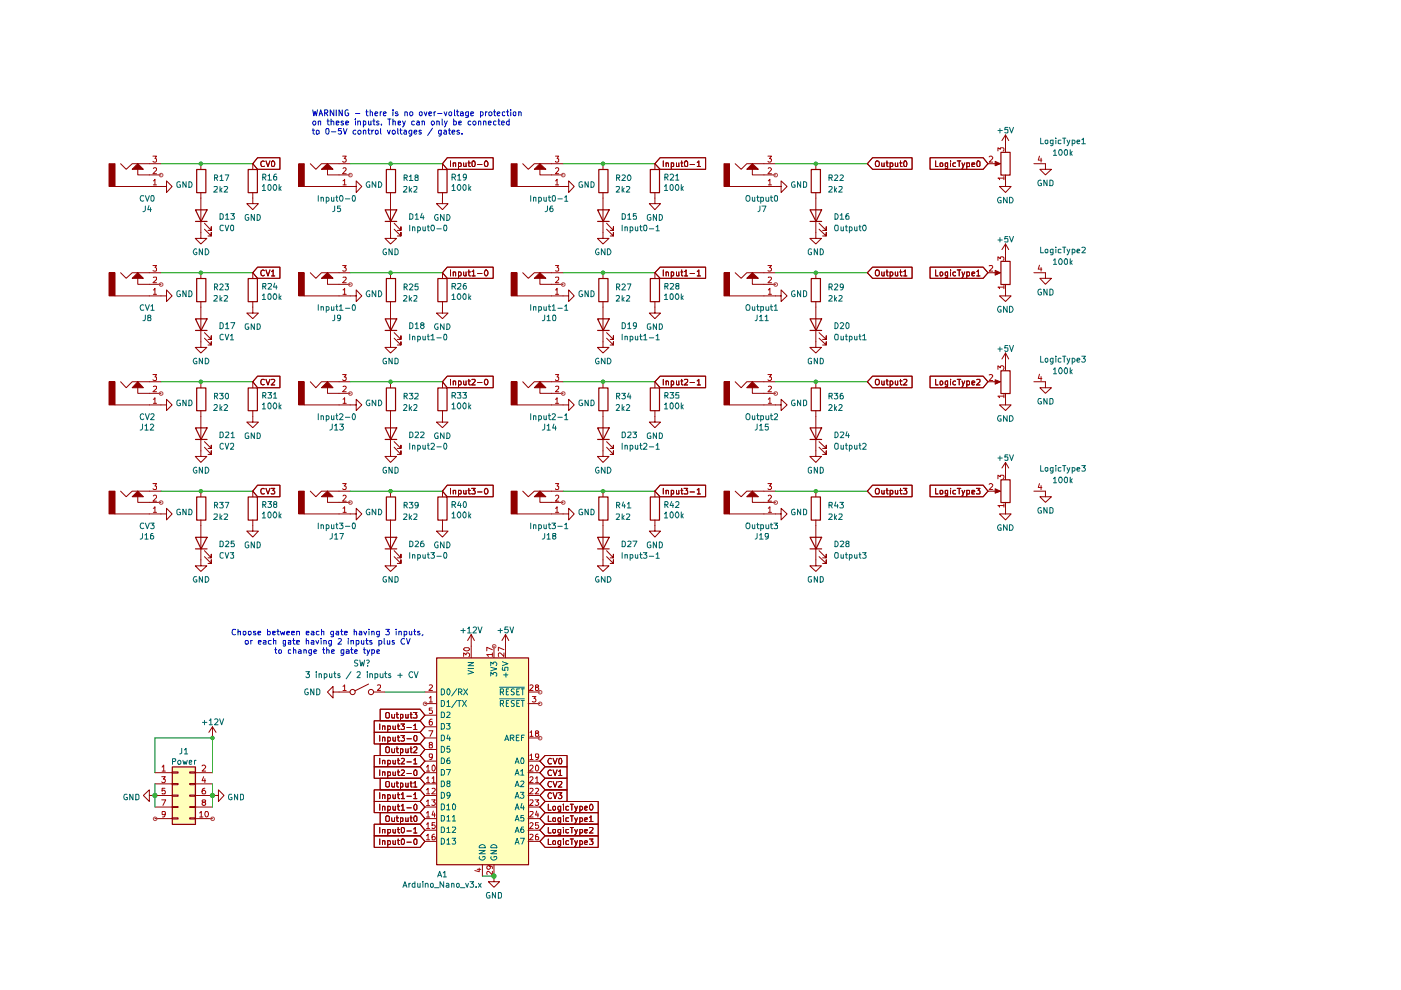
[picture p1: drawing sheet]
<svg xmlns="http://www.w3.org/2000/svg" width="297mm" height="210mm" viewBox="0 0 297 210" stroke-linecap="round" stroke-linejoin="round" font-family="sans-serif">
<g fill="#ffb">
<path d="M36.5 162.6h4.9v12.2h-4.9z"/>
<path d="M92.6 139.5h19.5v43.8h-19.5z"/>
</g>
<g fill="none" stroke="#910000" stroke-width=".21">
<path d="M213.2 74.8l-.8 1.3M213.2 74.8l.7 1.3M213.2 74.8v2.5M213.2 84.7v1.2h1.2l-1.2 1.1-1.3-1.1h1.3M99.9 134.5l-.8 1.3M99.9 134.5l.7 1.3M99.9 134.5v4.9M104.7 137v2.4M107.2 134.5l-.8 1.3M107.2 134.5l.7 1.3M107.2 134.5v4.9M45 154.1l-.7 1.2"/>
<path d="M45 154.1l.8 1.2M45 154.1v2.4M90.1 146.7h2.4M90.1 149.2h2.4M90.1 151.6h2.4M90.1 154.1h2.4M90.1 156.5h2.4M90.1 158.9h2.4M112 146.7h2.5M112 149.2h2.5M112 156.5h2.5M31.7 168.7v-1.2l-1.3 1.2 1.3 1.2v-1.2h4.8"/>
<path d="M32.9 163.8h3.6M32.9 166.2h3.6M32.9 171.1h3.6M32.9 173.6h3.6M36.5 163.7h1.3v.2h-1.3zM36.5 166.1h1.3v.3h-1.3zM36.5 168.6h1.3v.2h-1.3zM36.5 171h1.3v.2h-1.3zM36.5 173.4h1.3v.3h-1.3zM40.2 163.7h1.2v.2h-1.2zM40.2 166.1h1.2v.3h-1.2zM40.2 168.6h1.2v.2h-1.2z"/>
<path d="M40.2 171h1.2v.2h-1.2zM40.2 173.4h1.2v.3h-1.2zM41.4 168.7h4.9v-1.2l1.2 1.2-1.2 1.2v-1.2M41.4 163.8h3.6M41.4 166.2h3.6M41.4 171.1h3.6M41.4 173.6h3.6M90.1 163.8h2.4M90.1 166.2h2.4M90.1 168.7h2.4M90.1 171.1h2.4M90.1 173.6h2.4"/>
<path d="M90.1 161.4h2.4M90.1 176h2.4M90.1 178.4h2.4M112 163.8h2.5M112 166.2h2.5M112 168.7h2.5M112 171.1h2.5M112 173.6h2.5M112 161.4h2.5M112 176h2.5M112 178.4h2.5M102.3 183.3v2.5"/>
<path d="M104.7 183.3v2.5"/>
</g>
<path d="M212.2 78.6h2v4.8h-2zM92.6 139.5h19.5v43.8h-19.5zM36.5 162.6h4.9v12.2h-4.9z" fill="none" stroke="#910000" stroke-width=".25"/>
<g fill="none" stroke="#b90000" stroke-width=".21">
<path d="M98.3 139.2v-.8l.5 .5 .1-.4 .4-.1 .3 .3v.3l-.2 .2M98.3 137.6l.3-.3h.7l.3 .3a.68 .68 0 0 1-.7 .4 .68 .68 0 0 1-.6-.4zM104.4 138.8h-1.2l.3 .4M104.4 137.8l-1.2-.6v.8M104.4 138.4v.8M106.8 138.4v.8l-.8-.8-.3 .2v.6M106.8 137.8l-1.1-.6v.8M90.9 154.9h.9l-.6 1.2M91 145.3l.4-.1 .3 .3-.8 .9h.8M91 148l.4-.3v1.1M91 148.8h.7M91.2 157.9l-.2-.1v-.3h.6v.3l-.6 .2 .1 .6h.5l.1-.4-.3-.3"/>
<path d="M91.6 150.1h-.6v.5l.4-.1 .3 .3-.1 .4h-.6M91.6 152.5l-.4 .1-.2 .2v.8l.2 .2 .4-.1v-.7h-.5l-.1 .2M112.4 145.3l.4-.1 .2 .3-.7 .9h.7M112.4 155.3l.3-.4v1.2M112.4 156.1h.6M112.9 147.7h.7l-.4 .4 .3 .1v.6h-.6M113.7 145.7l-.2-.1v-.3h.6v.3l-.6 .3 .1 .5h.4l.2-.2v-.2l-.2-.3M113.7 155.4h-.2v-.4h.6l.1 .3-.2 .1h-.3l-.2 .2 .1 .5h.4l.2-.1v-.3l-.2-.3M34.3 164.7h.8l-.5 .5h.4v.7h-.5l-.2-.1M34.3 169.6h.8l-.6 1.2M34.4 162.6l.3-.4v1.3M34.4 163.5h.7"/>
<path d="M35 167.1h-.6v.6l.1-.1h.5v.7l-.6-.1M35.1 172.6l-.1 .1h-.5l-.1-.6 .6-.1 .1 .2-.2 .9-.4 .1M42.3 172.4l.4-.4v1.2M42.3 173.2h.7M42.8 162.4l.2-.2h.3l.3 .3-.1 .3-.7 .7h.8M43.1 170.1l-.3-.3 .2-.2h.4l.2 .2-.1 .2a.51 .51 0 0 0-.6 .7h.6l.1-.4-.3-.2M43.2 164.7l-.4 .8h.8M43.4 167.1l-.4 .1a.94 .94 0 0 0 0 1.1h.4l.2-.2v-.3l-.3-.2h-.2l-.3 .2M43.4 165.1v.8M43.6 172a.61 .61 0 0 1 .6 .6 .61 .61 0 0 1-.4 .6l-.4-.5zM90.4 162.6l.4-.4v1.3M90.4 165l.4-.3v1.2"/>
<path d="M90.4 167.5l.4-.4v1.2M90.4 169.9l.4-.3v1.2M90.4 172.4l.4-.4v1.2M90.4 174.8l.4-.4v1.3M90.4 177.2l.4-.3v1.2M90.4 163.5h.7M90.4 173.2h.7M90.4 165.9h.7M90.4 168.3h.7M90.4 170.8h.7M90.4 175.7h.7M90.4 178.1h.7"/>
<path d="M91.5 169.6h.8l-.4 .4 .4 .3-.1 .4h-.7M91.6 165l.3-.3v1.2M91.6 167.2l.4-.1 .3 .4-.8 .8h.8M91.6 165.9h.7M91.7 160.4l-.3 .2h-.2l-.2-.2v-.5h.6l.1 .1-.2 1h-.4M91.9 162.2a.68 .68 0 0 1 .4 .7 .68 .68 0 0 1-.4 .6l-.3-.3v-.7zM91.9 172l-.3 .8h.7M92.1 176.9l-.5 .2v.9l.5 .1 .2-.2v-.4l-.2-.1h-.4l-.1 .1M92.1 172.4v.8M92.2 174.4h-.6v.6l.5-.1 .2 .5-.3 .3-.4-.2M112.4 160.2l.3-.3v1.1M112.4 162.4l.4-.2 .2 .4-.7 .9h.7"/>
<path d="M112.4 164.8l.4-.1 .2 .3-.7 .9h.7M112.4 167.2l.4-.1 .2 .4-.7 .8h.7M112.4 169.7l.5-.1 .1 .3-.7 .9h.7M112.4 172.1l.5-.1 .1 .4-.7 .8h.7M112.4 174.6l.4-.2 .2 .4-.7 .9h.7M112.4 177l.4-.1 .2 .3-.7 .9h.7M112.4 161h.6M113.5 169.6h.7l-.4 .4 .4 .3-.1 .4h-.6M113.5 165l.4-.3v1.2M113.5 167.2l.5-.1 .2 .4-.7 .8h.7M113.5 165.9h.7M113.8 162.2a.68 .68 0 0 1 .4 .7 .68 .68 0 0 1-.4 .6l-.3-.3v-.7z"/>
<path d="M113.8 172l-.3 .8h.7M114 176.9l-.5 .2v.9l.5 .1 .2-.2v-.4l-.2-.1h-.4l-.1 .1M114 172.4v.8M114.1 174.4h-.6v.6l.5-.1 .2 .5-.2 .3-.5-.2M114.2 160.4l-.2 .2-.5-.2v-.5h.5a.94 .94 0 0 1 0 1.1h-.4M101.2 184.3h.7M101.6 184.1v.7l-.9-.2M103.7 183.6l.3 .2v.3l-.3 .2-.4-.1-.1-.4 .3-.2 .8 .1 .1 .4M104.4 184.7v.8l-.9-.8-.3 .3 .1 .4"/>
</g>
<g fill="none" stroke="#006665" stroke-width=".21">
<path d="M93.6 146h.3l.3 .4v.6l-.3 .3h-.3zM93.6 148.5l.5 .1 .1 .2v.6l-.3 .4h-.3zM93.6 151h.3l.3 .2v.7l-.1 .2h-.5zM93.6 153.4h.5l.1 .3v.6l-.3 .3h-.3zM93.6 155.9h.5l.1 .2v.6l-.3 .4h-.3zM93.6 158.2l.5 .1 .1 .3v.6l-.3 .3h-.3zM94.7 153.4h.7l-.4 .4 .4 .3-.1 .4h-.6M94.7 148.8l.4-.3v1.3M94.7 151h.5l.2 .3-.7 .8h.7M94.7 149.8h.7M95 146a.68 .68 0 0 1 .4 .7 .68 .68 0 0 1-.4 .6l-.3-.5 .1-.6zM95 155.8l-.3 .8h.8"/>
<path d="M95.3 158.2h-.5l-.1 .6 .6-.1v.7l-.4 .1-.2-.2M95.3 156.2v.9M96.9 146l-1.1 1.6M96.9 148.5l-1.1 1.5M97 148.5h.8M97.2 146.7l.7-.1 .1-.3-.3-.3h-.5v1.3M97.4 148.5v1.3M97.5 146.7l.5 .6M98 148.5l.9 1.3M98.3 146l.8 1.3M98.9 148.5l-.9 1.3M99.1 146l-.8 1.3"/>
<path d="M99.2 142.2l1.2 .4-1.2 .3M99.2 140.5h1.2l-1.2 .6h1.2M99.2 141.7h1.2M104.1 143.3v-.7l.5 .4 .1-.4h.4l.2 .2v.4l-.1 .1M104.1 141.5l1.2 .3-1.2 .4M104.1 141.1v-.7l.5 .4 .1-.4h.4l.2 .2v.4l-.1 .1M105.9 145.7h5.3M105.9 148.2h5.3M106.1 146.7l.7-.1v-.4l-.2-.2h-.5v1.3M106.1 149.2h.5l.2-.2v-.3l-.2-.2h-.5v1.3M106.4 146.7l.4 .6M106.4 149.2l.4 .6"/>
<path d="M106.5 141.5v.6l.6 .1-.1-.6 .6-.1v.7M106.5 140.3l1.2 .4-1.2 .4M106.8 143.1h.9M107 157.1l.4-1.2 .5 1.2M107.1 156.7h.6M107.3 142.7v.9M107.4 146.6h.3M107.4 149.1h.3M107.9 146h-.5v1.3h.5M107.9 148.5h-.5v1.3h.5M108.2 156.5l.7-.1 .1-.4-.2-.1h-.6v1.2M108.5 156.5l.5 .6"/>
<path d="M109.1 146.1h-.6v.5l.5 .2 .1 .3-.3 .2-.4-.1M109.1 148.6h-.6v.4l.5 .2 .1 .3-.3 .3-.4-.1M109.5 156.4h.4M109.6 146.6h.4M109.6 149.1h.4M110.1 155.9h-.6v1.2h.6M110.2 146h-.6v1.3h.6M110.2 148.5h-.6v1.3h.6M110.5 148.5h.7M110.5 146h.7M110.6 156.4h.4M110.8 146v1.3"/>
<path d="M110.8 148.5v1.3M111.2 155.9h-.6v1.2M93.6 160.7h.3l.3 .3v.6l-.1 .3h-.5zM93.6 163.2h.3l.3 .2v.7l-.1 .2h-.5zM93.6 165.6h.5l.1 .3v.6l-.3 .3h-.3zM93.6 168h.3l.3 .3v.6l-.3 .3h-.3zM93.6 170.4l.5 .1 .1 .3v.6l-.3 .3h-.3zM93.6 172.9h.3l.3 .2v.7l-.1 .3h-.5zM93.6 175.3h.5l.1 .3v.7l-.3 .2h-.3zM93.6 177.7l.5 .1 .1 .3v.5l-.3 .4h-.3zM94.7 163.2h.8l-.5 1.1M94.7 170.8l.4-.4v1.3"/>
<path d="M94.7 173.2l.4-.3v1.2M94.7 175.7l.4-.4v1.2M94.7 178.1l.4-.4v1.3M94.7 171.7h.7M94.7 174.1h.7M94.7 176.5h.7M94.7 179h.7M95 166.1l-.3-.2 .1-.3h.5v.4l-.5 .2a.35 .35 0 0 0 0 .5 .35 .35 0 0 0 .5 0 .35 .35 0 0 0 0-.5l-.1-.1M95.3 160.7l-.4 .1-.2 .4 .1 .7h.5v-.7h-.5l-.1 .2M95.4 168.6l-.1 .1h-.5l-.1-.1 .1-.5 .4-.1 .1 .1a.85 .85 0 0 1-.2 1.1h-.3M95.8 177.7h.8l-.4 .5 .3 .1v.6h-.7M95.9 170.7l.3-.3a.68 .68 0 0 1 .4 .7 .68 .68 0 0 1-.4 .6l-.3-.3z"/>
<path d="M95.9 173.2l.4-.3v1.2M95.9 175.4l.6-.1 .1 .4-.8 .8h.8M95.9 174.1h.7M101.7 179.3a.66 .66 0 0 1 .7-.2 .66 .66 0 0 1 .5 .6h-1.3zM104.1 179.3a.66 .66 0 0 1 .8-.2 .66 .66 0 0 1 .4 .6h-1.2zM109.2 161.9l.4-1.2 .5 1.2M109.2 164.3l.4-1.1 .5 1.1M109.2 166.8l.4-1.2 .5 1.2M109.2 169.2l.4-1.2 .5 1.2M109.2 171.7l.4-1.3 .5 1.3M109.2 174.1l.4-1.2 .5 1.2M109.2 176.5l.4-1.2 .5 1.2"/>
<path d="M109.2 179l.4-1.3 .5 1.3M109.3 161.5h.6M109.3 164h.6M109.3 166.5h.6M109.3 168.9h.6M109.3 171.3h.6M109.3 173.7h.6M109.3 176.2h.6M109.3 178.6h.6M110.3 168h.8l-.4 .5 .3 .1v.6h-.5l-.2-.1M110.3 177.7h.9l-.5 1.3M110.4 163.5l.3-.3v1.1"/>
<path d="M110.4 165.7l.6-.1 .1 .3-.8 .9h.8M110.4 164.3h.7M110.5 160.8l.3-.1a.91 .91 0 0 1 .1 1.2l-.4-.1zM110.7 170.3l-.3 1h.8M111 172.9h-.5l-.1 .6 .2-.2 .4 .1v.7l-.6-.1M111 175.3l-.4 .1-.2 .9a.35 .35 0 0 0 .3 .2 .35 .35 0 0 0 .4-.2l-.1-.4-.2-.1-.4 .2M111 170.9v.8M101.6 180.3h1.3l-1.3 .7h1.3M101.7 181.6a.54 .54 0 0 0 .1 .6 .54 .54 0 0 0 .6 .2l.5-.5-.1-.3h-.4v.2M104.1 180.3h1.2l-1.2 .7h1.2M104.1 181.6v.2a.64 .64 0 0 0 .6 .6 .64 .64 0 0 0 .6-.6l-.1-.2h-.5v.2"/>
</g>
<path d="M211 80.6l1.1 .4-1.1 .5z" fill="#910000"/>
<path d="M213.2 77.3v1.3M209.5 80.9h2.2M211 80.5l1.1 .4-1.1 .5zM213.2 83.4v1.3M219.2 80.9h2.5v1.3h1.2l-1.2 1.2-1.2-1.2h1.2" fill="none" stroke="#910000" stroke-width=".21"/>
<path d="M209.7 79.5l.5-.1 .3 .3-.8 1h.8M211.6 78.3v-.7l.5 .4 .2-.4h.3l.3 .2v.3l-.2 .2M220.4 79.3l-.3 1h.8M220.7 79.8v.9M212.9 84h-1.3l.3 .3M212.9 83.7v.6" fill="none" stroke="#b90000" stroke-width=".21"/>
<path d="M212.2 101.7h2v4.9h-2z" fill="none" stroke="#910000" stroke-width=".25"/>
<path d="M211 103.7l1.1 .5-1.1 .4z" fill="#910000"/>
<g fill="none" stroke="#910000" stroke-width=".21">
<path d="M54.6 33.4h4.8v2.5h-4.8l-1-1.2zM56 34.2l-.2-.1a.67 .67 0 0 0-.5 .5 .67 .67 0 0 0 .2 .7l.5-.1M56.4 34.1l.4 1.2 .4-1.2M57.7 34.2l.2-.1a.84 .84 0 0 1 .2 1.2h-.4l-.1-.2zM53.6 42v1.2h1.2l-1.2 1.2-1.3-1.2h1.3M213.2 98v3.7M213.2 98l-.8 1.2M213.2 98l.7 1.2M209.5 104.1h2.2M211 103.6l1.1 .5-1.1 .5zM213.2 106.5v2.5h1.2l-1.2 1.2-1.3-1.2h1.3M219.2 104.1h2.5v1.2h1.2l-1.2 1.2-1.2-1.2h1.2"/>
<path d="M104.7 185.8v1.1h1.2l-1.2 1.2-1.2-1.2h1.2"/>
</g>
<path d="M209.7 102.7l.2-.2h.3l.3 .3-.1 .3-.7 .7h.8M211.6 101.5v-.7l.5 .3 .1-.3h.5l.2 .1-.2 .6M212.9 107.2h-1.3l.3 .2v.1M212.9 106.8v.7M220.4 102.5l-.3 .9h.8M220.7 103v.8" fill="none" stroke="#b90000" stroke-width=".21"/>
<path d="M23.1 34.7h1.3v4.8h-1.3z" fill="#910000"/>
<path d="M23.1 34.7h1.3v4.8h-1.3z" fill="none" stroke="#910000" stroke-width=".21"/>
<path d="M29.2 34.7l1.2 1.2h-2.4z" fill="#910000"/>
<g fill="none" stroke="#910000" stroke-width=".21">
<path d="M24.4 39.5h10.9v1.3l1.2-1.3-1.2-1.1v1.1M25.6 34.7l1.2 1.2 1.2-1.2h6.1M28 35.9l1.2-1.2 1.2 1.2zM29.2 34.7v2.4h4.9M53.6 34.7v1.2M197.2 33.4h11.2l1.1 1.3-1.1 1.2h-11.2zM198.4 34.1v1.2h.5M199.3 34.6l.5-.1v.8l-.5-.1zM200.9 35.3l-.5-.1 .1-.7h.4v1.1h-.5M201.5 34.1v.1M201.5 34.5v.8M202.6 34.5h-.4l-.2 .2v.4l.2 .2h.4"/>
<path d="M202.9 34.1h.8M203.4 34.1v1.2M204 34.5l.2 .8M204.6 34.5l-.5 1.1-.1 .1M205 35.3l.6-.1-.1-.7h-.5v1.2M206.1 34.9l.6-.1-.1-.3h-.5v.8h.5M207.2 34.2l.3-.1 .3 .3v.7l-.2 .2-.4-.1zM213.2 28.6l-.8 1.2M213.2 28.6l.7 1.2M213.2 28.6v2.5M221.7 34.7v1.2h1.2l-1.2 1.2-1.2-1.2h1.2M53.6 40.8v1.2"/>
</g>
<path d="M32.4 33.1h.8l-.3 .5 .3 .1v.5l-.2 .2-.6-.2M32.5 38.4l.4-.4v1.2M32.5 35.7l.2-.1h.3l.2 .1v.4l-.8 .7h.8M32.5 39.2h.7" fill="none" stroke="#b90000" stroke-width=".21"/>
<path d="M52.6 35.9h2v5h-2zM212.2 32.3h2v4.8h-2z" fill="none" stroke="#910000" stroke-width=".25"/>
<path d="M211 34.2l1.1 .6-1.1 .4z" fill="#910000"/>
<path d="M209.5 34.7h2.2M211 34.2l1.1 .5-1.1 .4zM213.2 37.1v2.4h1.2l-1.2 1.3-1.3-1.3h1.3M213.2 31.1v1.2M219.2 34.7h2.5M221.7 57.8v1.2h1.2l-1.2 1.3-1.2-1.3h1.2" fill="none" stroke="#910000" stroke-width=".21"/>
<path d="M209.7 33.3l.2-.2h.3l.3 .3-.1 .3-.7 .7h.8M211.6 32v-.7l.5 .4 .1-.4h.5l.2 .2v.3l-.2 .2M212.9 37.8h-1.3l.3 .1v.2M212.9 37.4v.7M220.4 33.1l-.3 .9h.8M220.7 33.5v.9" fill="none" stroke="#b90000" stroke-width=".21"/>
<path d="M212.2 55.4h2v4.9h-2z" fill="none" stroke="#910000" stroke-width=".25"/>
<path d="M211 57.4l1.1 .5-1.1 .5z" fill="#910000"/>
<g fill="none" stroke="#910000" stroke-width=".21">
<path d="M42.6 34.7v1.2M82.8 34.7v1.2M93.8 34.7v1.2M94.8 33.4h9.8v2.5h-9.8l-1-1.2zM95.5 34.1v1.2M96.1 34.6l.5-.1v.8M96.1 34.5v.8M97.2 35.3h.5v-.8h-.5v1.2M98.3 34.5l.1 .8 .4-.1M98.8 34.5v.8M99.2 34.5h.5M99.4 34.1v1l.1 .2h.2"/>
<path d="M100.2 34.2l.3-.1a.86 .86 0 0 1 .1 1.2h-.4l-.1-.2zM101.3 34.9h.9M102.9 34.2h.3a.67 .67 0 0 1 0 1.1l-.3-.1a.78 .78 0 0 1 0-1zM42.6 40.8v9.7h1.3l-1.3 1.2-1.2-1.2h1.2M43.3 48.6l1.5 1.4v-.7v.7h-.7M43.3 47.3l1.5 1.6v-.8v.8h-.7M82.8 40.8v1.2M93.8 40.8v2.4h1.2l-1.2 1.2-1.3-1.2h1.3M197.2 56.6h11.2l1.1 1.2-1.1 1.2h-11.2zM198.4 57.2v1.3h.5M199.3 57.7h.5v.7l-.3 .1-.2-.2zM200.9 57.7v1.1h-.5"/>
<path d="M200.9 57.7h-.5v.6l.2 .2 .3-.1M201.5 57.2v.2M201.5 57.7v.8M202.6 57.7h-.3l-.3 .2v.4l.3 .2 .3-.1M202.9 57.2h.8M203.4 57.2v1.3M204 57.7l.2 .8M204.6 57.7l-.5 1.1h-.1M205 57.7h.6v.6l-.2 .2-.4-.1M205 57.7v1.1M206.1 58.1l.6-.2-.2-.2h-.4v.7h.5M207.1 57.6l.3-.4v1.3"/>
<path d="M207.1 58.5h.7M209.5 57.8h2.2M211 57.3l1.1 .5-1.1 .5zM213.2 51.7v3.7M213.2 51.7l-.8 1.2M213.2 51.7l.7 1.2M219.2 57.8h2.5M197.2 79.8h11.2l1.1 1.1-1.1 1.3h-11.2zM213.2 60.3v2.4h1.2l-1.2 1.2-1.3-1.2h1.3M198.4 80.4v1.2h.5M199.3 80.9l.2-.1 .3 .1v.6h-.5zM200.9 80.8v1.1l-.2 .1h-.3"/>
<path d="M200.9 80.9l-.3-.1-.2 .1v.6h.5M201.5 80.4v.1M201.5 80.8v.8M202.6 80.9l-.3-.1-.3 .2 .1 .5h.5M202.9 80.4h.8M203.4 80.4v1.2M204 80.8l.2 .8M204.6 80.8l-.6 1.2M205 80.9l.4-.1 .2 .1v.6h-.6M205 80.8v1.2M206.1 81.2l.6-.1-.2-.3-.4 .1v.6h.5M207.1 80.5l.6-.1 .1 .5-.8 .7h.8"/>
<path d="M197.2 102.9h11.2l1.1 1.2-1.1 1.2h-11.2zM198.4 103.5v1.2h.5M199.3 104.1l.5-.1v.7l-.5-.1zM200.9 104.7l-.5-.1 .1-.6h.4v1.1h-.5M201.5 103.5v.1M201.5 104v.7M202.6 104h-.4l-.2 .1v.5l.2 .1h.4M202.9 103.5h.8M203.4 103.5v1.2M204 104l.2 .7M204.6 104l-.5 1.1-.1 .1M205 104.7l.6-.1-.1-.6h-.5v1.2"/>
<path d="M206.1 104.4l.6-.2-.1-.2h-.5v.7h.5M207 103.5h.8l-.5 .5 .5 .1v.5h-.8"/>
</g>
<path d="M209.7 56.4l.6-.1 .2 .3-.8 .9h.8M211.6 55.2v-.8l.5 .5v-.4h.7l.1 .5-.2 .2M220.4 56.2l-.3 .9h.8M220.7 56.7v.8M212.9 60.9h-1.3l.3 .3M212.9 60.5v.7" fill="none" stroke="#b90000" stroke-width=".21"/>
<path d="M41.7 35.9h1.9v5h-1.9zM81.9 35.9h2v5h-2zM92.8 35.9h2v5h-2zM41.4 44.5h2.5l-1.3 2.4zM41.4 46.9h2.5" fill="none" stroke="#910000" stroke-width=".25"/>
<path d="M63.3 34.7h1.2v4.8h-1.2z" fill="#910000"/>
<path d="M63.3 34.7h1.2v4.8h-1.2z" fill="none" stroke="#910000" stroke-width=".21"/>
<path d="M68.2 35.9l1.2-1.2 1.2 1.2z" fill="#910000"/>
<g fill="none" stroke="#910000" stroke-width=".21">
<path d="M64.5 39.5h11v1.3l1.2-1.3-1.2-1.1v1.1M65.8 34.7l1.2 1.2 1.2-1.2h6.1M68.2 35.9l1.2-1.2 1.2 1.2zM69.4 34.7v2.4h4.9M119.4 39.5h1.2v1.3l1.2-1.3-1.2-1.1v1.1M127.8 34.7v1.2M138.9 34.7v1.2M140 33.4h9.6v2.5h-9.6l-1.1-1.2zM140.6 34.1v1.2M141.2 34.6l.4-.1 .1 .8M141.2 34.5v.8M142.3 35.3l.5-.1-.1-.7h-.4v1.2"/>
<path d="M143.4 34.5v.8l.5-.1M143.9 34.5v.8M144.4 34.5h.4M144.5 34.1v1.2h.3M145.2 34.2l.3-.1 .3 .3v.7l-.2 .2-.4-.1zM146.3 34.9h.9M147.8 34.5l.4-.4v1.2M147.8 35.3h.7M82.8 42v8.5h1.3l-1.3 1.2-1.2-1.2h1.2M83.6 48.6l1.4 1.4v-.7v.7h-.8M83.6 47.3l1.4 1.6v-.8v.8h-.8M127.8 40.8v9.7h1.3l-1.3 1.2-1.1-1.2h1.1"/>
<path d="M128.6 48.6l1.4 1.4v-.7v.7h-.6M128.6 47.3l1.4 1.6v-.8v.8h-.6M138.9 40.8v2.4h1.1l-1.1 1.2-1.2-1.2h1.2"/>
</g>
<path d="M72.6 33.1h.8l-.4 .5 .4 .3-.1 .4-.5 .1-.2-.2M72.7 38.4l.4-.4v1.2M72.7 35.7l.5-.1 .2 .3-.8 .9h.8M72.7 39.2h.7" fill="none" stroke="#b90000" stroke-width=".21"/>
<path d="M127 35.9h1.9v5h-1.9zM137.9 35.9h1.9v5h-1.9zM81.7 44.5h2.4l-1.3 2.4zM81.7 46.9h2.4M126.7 44.5h2.5l-1.3 2.4zM126.7 46.9h2.5" fill="none" stroke="#910000" stroke-width=".25"/>
<path d="M108.4 34.7h1.2v4.8h-1.2z" fill="#910000"/>
<path d="M108.4 34.7h1.2v4.8h-1.2z" fill="none" stroke="#910000" stroke-width=".21"/>
<path d="M113.3 35.9l1.2-1.2 1.2 1.2z" fill="#910000"/>
<path d="M109.6 39.5h9.8M110.8 34.7l1.2 1.2 1.3-1.2h6.1M113.3 35.9l1.2-1.2 1.2 1.2zM114.5 34.7v2.4h4.9M164.4 39.5h1.2v1.3l1.3-1.3-1.3-1.1v1.1M173 49.3v1.2h1.2l-1.2 1.2-1.3-1.2h1.3" fill="none" stroke="#910000" stroke-width=".21"/>
<path d="M117.8 38.4l.3-.4v1.2M117.8 35.7l.1-.1h.4l.1 .1v.4l-.6 .7h.6M117.8 33.1h.6l-.3 .5 .3 .1v.5l-.1 .2h-.4l-.1-.2M117.8 39.2h.6" fill="none" stroke="#b90000" stroke-width=".21"/>
<path d="M153.5 34.7h1.2v4.8h-1.2z" fill="#910000"/>
<path d="M153.5 34.7h1.2v4.8h-1.2z" fill="none" stroke="#910000" stroke-width=".21"/>
<path d="M158.3 35.9l1.2-1.2 1.3 1.2z" fill="#910000"/>
<g fill="none" stroke="#910000" stroke-width=".21">
<path d="M154.7 39.5h9.7M155.9 34.7l1.2 1.2 1.2-1.2h6.1M158.3 35.9l1.2-1.2 1.3 1.2zM159.5 34.7v2.4h4.9M173 34.7v1.2M185 33.4h8.4v2.5h-8.4l-1.1-1.2zM185.7 34.3l.2-.2 .5 .2v.6l-.1 .4h-.5l-.2-.4zM186.9 34.5l.1 .8 .5-.1M187.5 34.5v.8M187.9 34.5h.4M188 34.1v1l.3 .2M188.7 35.3h.5v-.8h-.5v1.2"/>
<path d="M189.8 34.5l.1 .8 .4-.1M190.3 34.5v.8M190.8 34.5h.5M190.9 34.1v1l.1 .2h.3M191.7 34.2l.3-.1a.86 .86 0 0 1 .1 1.2l-.4-.1zM173 40.8v8.5M173.7 48.6l1.5 1.4v-.7v.7h-.8M173.7 47.3l1.5 1.6v-.8v.8h-.8M119.4 62.7h1.2v1.2l1.2-1.2-1.2-1.2v1.2"/>
</g>
<path d="M162.8 33.1h.8l-.4 .5 .3 .1 .1 .4-.3 .3h-.3l-.2-.2M162.9 38.4l.3-.4v1.2M162.9 35.7l.4-.1 .3 .3-.8 .9h.8M162.9 39.2h.7" fill="none" stroke="#b90000" stroke-width=".21"/>
<path d="M172 35.9h1.9v5h-1.9zM171.7 44.5h2.5l-1.2 2.4zM171.7 46.9h2.5" fill="none" stroke="#910000" stroke-width=".25"/>
<path d="M108.4 57.8h1.2v4.9h-1.2z" fill="#910000"/>
<path d="M108.4 57.8h1.2v4.9h-1.2z" fill="none" stroke="#910000" stroke-width=".21"/>
<path d="M113.3 59l1.2-1.2 1.2 1.2z" fill="#910000"/>
<g fill="none" stroke="#910000" stroke-width=".21">
<path d="M110.8 57.8l1.2 1.2 1.3-1.2h6.1M114.5 57.8l1.2 1.2h-2.4zM114.5 57.8v2.5h4.9M173 57.8v1.2M185 56.6h8.4v2.4h-8.4l-1.1-1.2zM185.8 57.3h.5l.1 .4v.6l-.3 .2-.3-.1-.2-.3zM186.9 57.7v.6l.2 .2 .4-.2M187.5 57.7v.8M187.9 57.7h.4M188 57.2v1.1l.3 .2M188.7 57.7a.36 .36 0 0 1 .6 .2l-.1 .5h-.5M188.7 57.7v1.1"/>
<path d="M189.8 57.7v.6l.2 .2 .3-.2M190.3 57.7v.8M190.8 57.7h.5M190.9 57.2v1.1l.4 .2M191.6 57.6l.3-.4v1.3M191.6 58.5h.7M109.6 62.7h9.8M173 63.9v9.8h1.2l-1.2 1.1-1.3-1.1h1.3M173.7 71.7l1.5 1.5v-.7v.7h-.8M173.7 70.5l1.5 1.5v-.8v.8h-.8"/>
</g>
<path d="M117.8 58.8h.6v.5l-.6 .6h.6M117.8 56.3h.6l-.3 .4 .3 .2v.5h-.6M117.8 61.5h.1l.2-.4v1.3M117.8 62.4h.6" fill="none" stroke="#b90000" stroke-width=".21"/>
<path d="M172 59.1h1.9v4.9h-1.9zM171.7 67.6h2.5l-1.2 2.5zM171.7 70.1h2.5" fill="none" stroke="#910000" stroke-width=".25"/>
<path d="M153.5 57.8h1.2v4.9h-1.2z" fill="#910000"/>
<path d="M153.5 57.8h1.2v4.9h-1.2z" fill="none" stroke="#910000" stroke-width=".21"/>
<path d="M158.3 59l1.2-1.2 1.3 1.2z" fill="#910000"/>
<g fill="none" stroke="#910000" stroke-width=".21">
<path d="M42.6 57.8v1.2M53.6 57.8v1.2M54.6 56.6h4.8v2.4h-4.8l-1-1.2zM56 57.4l-.2-.2a.65 .65 0 0 0-.5 .7 .65 .65 0 0 0 .5 .6l.2-.2M56.4 57.2l.4 1.3 .4-1.3M57.6 57.6l.3-.4v1.3M57.6 58.5h.7M127.8 57.8v1.2M138.9 57.8v1.2M140 56.6h9.6v2.4h-9.6l-1.1-1.2zM140.6 57.2v1.3M141.2 57.7h.4l.1 .1v.7"/>
<path d="M141.2 57.7v.8M142.3 57.7h.5v.6l-.1 .2-.4-.1M142.3 57.7v1.1M143.4 57.7v.7l.4 .1 .1-.2M143.9 57.7v.8M144.4 57.7h.4M144.5 57.2v1.2l.3 .1M145.1 57.6l.4-.4v1.3M145.1 58.5h.7M146.3 58h.9M147.8 57.6l.4-.4v1.3M147.8 58.5h.7"/>
<path d="M155.9 57.8l1.2 1.2 1.2-1.2h6.1M158.3 59l1.2-1.2 1.3 1.2zM159.5 57.8v2.5h4.9M42.6 63.9v9.8h1.3l-1.3 1.1-1.2-1.1h1.2M43.3 71.7l1.5 1.5v-.7v.7h-.7M43.3 70.5l1.5 1.5v-.8v.8h-.7M53.6 63.9v2.5h1.2l-1.2 1.2-1.3-1.2h1.3M127.8 63.9v9.8h1.3l-1.3 1.1-1.1-1.1h1.1M128.6 71.7l1.4 1.5v-.7v.7h-.6M128.6 70.5l1.4 1.5v-.8v.8h-.6M138.9 63.9v2.5h1.1l-1.1 1.2-1.2-1.2h1.2M154.7 62.7h10.9v1.2l1.3-1.2-1.3-1.2v1.2"/>
</g>
<path d="M162.8 56.3h.8l-.4 .4 .4 .3-.1 .4h-.7M162.9 58.8h.5l.2 .3-.8 .8h.8M162.9 61.5l.3-.4v1.3M162.9 62.4h.7" fill="none" stroke="#b90000" stroke-width=".21"/>
<path d="M41.7 59.1h1.9v4.9h-1.9zM52.6 59.1h2v4.9h-2zM127 59.1h1.9v4.9h-1.9zM137.9 59.1h1.9v4.9h-1.9zM41.4 67.6h2.5l-1.3 2.5zM41.4 70.1h2.5M126.7 67.6h2.5l-1.3 2.5zM126.7 70.1h2.5" fill="none" stroke="#910000" stroke-width=".25"/>
<path d="M63.3 57.8h1.2v4.9h-1.2z" fill="#910000"/>
<path d="M63.3 57.8h1.2v4.9h-1.2z" fill="none" stroke="#910000" stroke-width=".21"/>
<path d="M68.2 59l1.2-1.2 1.2 1.2z" fill="#910000"/>
<g fill="none" stroke="#910000" stroke-width=".21">
<path d="M65.8 57.8l1.2 1.2 1.2-1.2h6.1M68.2 59l1.2-1.2 1.2 1.2zM69.4 57.8v2.5h4.9M82.8 57.8v1.2M93.8 57.8v1.2M94.8 56.6h9.8v2.4h-9.8l-1-1.2zM95.5 57.2v1.3M96.1 57.7h.5v.8M96.1 57.7v.8M97.2 57.7a.36 .36 0 0 1 .6 .2l-.1 .5h-.5M97.2 57.7v1.1M98.3 57.7v.6l.2 .2 .3-.2"/>
<path d="M98.8 57.7v.8M99.2 57.7h.5M99.4 57.2v1.1l.3 .2M100.1 57.6l.3-.4v1.3M100.1 58.5h.7M101.3 58h.9M102.9 57.3l.1-.1a.68 .68 0 0 1 .5 .7 .68 .68 0 0 1-.5 .6 .81 .81 0 0 1-.1-1.2zM64.5 62.7h11v1.2l1.2-1.2-1.2-1.2v1.2M82.8 63.9v9.8h1.3l-1.3 1.1-1.2-1.1h1.2M83.6 71.7l1.4 1.5v-.7v.7h-.8M83.6 70.5l1.4 1.5v-.8v.8h-.8M93.8 63.9v2.5h1.2l-1.2 1.2-1.3-1.2h1.3"/>
</g>
<path d="M72.6 56.3h.8l-.4 .4 .3 .1v.6h-.7M72.7 58.8h.6l.1 .3-.8 .8h.8M72.7 61.5l.4-.4v1.3M72.7 62.4h.7" fill="none" stroke="#b90000" stroke-width=".21"/>
<path d="M81.9 59.1h2v4.9h-2zM92.8 59.1h2v4.9h-2zM81.7 67.6h2.4l-1.3 2.5zM81.7 70.1h2.4" fill="none" stroke="#910000" stroke-width=".25"/>
<path d="M23.1 57.8h1.3v4.9h-1.3z" fill="#910000"/>
<path d="M23.1 57.8h1.3v4.9h-1.3z" fill="none" stroke="#910000" stroke-width=".21"/>
<path d="M28 59l1.2-1.2 1.2 1.2z" fill="#910000"/>
<path d="M25.6 57.8l1.2 1.2 1.2-1.2h6.1M28 59l1.2-1.2 1.2 1.2zM29.2 57.8v2.5h4.9M24.4 62.7h10.9v1.2l1.2-1.2-1.2-1.2v1.2M119.4 85.9h1.2v1.1l1.2-1.1-1.2-1.2v1.2" fill="none" stroke="#910000" stroke-width=".21"/>
<path d="M32.4 56.3h.8l-.3 .4 .3 .2v.5h-.8M32.5 58.8h.6l.1 .5-.8 .6h.8M32.5 61.5h.2l.2-.4v1.3M32.5 62.4h.7" fill="none" stroke="#b90000" stroke-width=".21"/>
<path d="M108.4 80.9h1.2v5h-1.2z" fill="#910000"/>
<path d="M108.4 80.9h1.2v5h-1.2z" fill="none" stroke="#910000" stroke-width=".21"/>
<path d="M114.5 80.9l1.2 1.3h-2.4z" fill="#910000"/>
<g fill="none" stroke="#910000" stroke-width=".21">
<path d="M185 79.8h8.4v2.4h-8.4l-1.1-1.3zM109.6 85.9h9.8M110.8 80.9l1.2 1.3 1.3-1.3h6.1M114.5 80.9l1.2 1.3h-2.4zM114.5 80.9v2.5h4.9M173 87v9.8h1.2l-1.2 1.2-1.3-1.2h1.3M173 80.9v1.3M173.7 94.8l1.5 1.6v-.8v.8h-.8M173.7 93.6l1.5 1.5v-.7v.7h-.8M185.8 80.4h.5a.77 .77 0 0 1-.2 1.2l-.3-.1a.87 .87 0 0 1 0-1.1zM186.9 80.8v.6l.2 .2 .4-.1M187.5 80.8v.8"/>
<path d="M187.9 80.8h.4M188 80.4v1l.3 .2M188.7 80.9h.5l.1 .5a.36 .36 0 0 1-.6 .1M188.7 80.8v1.2M189.8 80.8v.6l.2 .2 .3-.1M190.3 80.8v.8M190.8 80.8h.5M190.9 80.4v1l.4 .2M191.6 80.5l.6-.1 .1 .4-.8 .8h.8"/>
</g>
<path d="M117.8 79.4h.6l-.3 .5 .3 .1v.5l-.1 .2h-.4l-.1-.2M117.8 84.7l.3-.4v1.2M117.8 82h.6v.4l-.6 .7h.6M117.8 85.5h.6" fill="none" stroke="#b90000" stroke-width=".21"/>
<path d="M171.7 90.7h2.5l-1.2 2.5zM171.7 93.2h2.5M172 82.3h1.9v4.8h-1.9z" fill="none" stroke="#910000" stroke-width=".25"/>
<path d="M153.5 80.9h1.2v5h-1.2z" fill="#910000"/>
<path d="M153.5 80.9h1.2v5h-1.2z" fill="none" stroke="#910000" stroke-width=".21"/>
<path d="M159.5 80.9l1.3 1.3h-2.5z" fill="#910000"/>
<g fill="none" stroke="#910000" stroke-width=".21">
<path d="M54.6 79.8h4.8v2.4h-4.8l-1-1.3zM140 79.8h9.6v2.4h-9.6l-1.1-1.3zM42.6 87v9.8h1.3l-1.3 1.2-1.2-1.2h1.2M42.6 80.9v1.3M43.3 94.8l1.5 1.6v-.8v.8h-.7M43.3 93.6l1.5 1.5v-.7v.7h-.7M53.6 87v2.5h1.2l-1.2 1.2-1.3-1.2h1.3M53.6 80.9v1.3M56 80.5l-.5-.1a.61 .61 0 0 0-.2 .8 .61 .61 0 0 0 .7 .3M56.4 80.4l.4 1.2 .4-1.2M57.6 80.5l.5-.1 .2 .4-.8 .8h.8M127.8 87v9.8h1.3l-1.3 1.2-1.1-1.2h1.1"/>
<path d="M127.8 80.9v1.3M128.6 94.8l1.4 1.6v-.8v.8h-.6M128.6 93.6l1.4 1.5v-.7v.7h-.6M138.9 87v2.5h1.1l-1.1 1.2-1.2-1.2h1.2M138.9 80.9v1.3M140.6 80.4v1.2M141.2 80.9l.2-.1 .3 .1v.7M141.2 80.8v.8M142.3 80.9l.4-.1 .1 .1v.6h-.5M142.3 80.8v1.2M143.4 80.8v.7h.5M143.9 80.8v.8"/>
<path d="M144.4 80.8h.4M144.5 80.4v1.1l.3 .1M145.1 80.5l.6-.1 .1 .5-.8 .7h.8M146.3 81.1h.9M147.8 80.8l.4-.4v1.2M147.8 81.6h.7M154.7 85.9h10.9v1.1l1.3-1.1-1.3-1.2v1.2M155.9 80.9l1.2 1.3 1.2-1.3h6.1M159.5 80.9l1.3 1.3h-2.5zM159.5 80.9v2.5h4.9"/>
</g>
<path d="M162.8 79.4h.8l-.4 .5 .4 .2v.3l-.3 .3h-.3l-.2-.2M162.9 84.7l.3-.4v1.2M162.9 82l.4-.1 .3 .3-.8 .9h.8M162.9 85.5h.7" fill="none" stroke="#b90000" stroke-width=".21"/>
<path d="M41.4 90.7h2.5l-1.3 2.5zM41.4 93.2h2.5M41.7 82.3h1.9v4.8h-1.9zM52.6 82.3h2v4.8h-2zM126.7 90.7h2.5l-1.3 2.5zM126.7 93.2h2.5M127 82.3h1.9v4.8h-1.9zM137.9 82.3h1.9v4.8h-1.9z" fill="none" stroke="#910000" stroke-width=".25"/>
<path d="M63.3 80.9h1.2v5h-1.2z" fill="#910000"/>
<path d="M63.3 80.9h1.2v5h-1.2z" fill="none" stroke="#910000" stroke-width=".21"/>
<path d="M68.2 82.2l1.2-1.3 1.2 1.3z" fill="#910000"/>
<g fill="none" stroke="#910000" stroke-width=".21">
<path d="M94.8 79.8h9.8v2.4h-9.8l-1-1.3zM64.5 85.9h11v1.1l1.2-1.1-1.2-1.2v1.2M65.8 80.9l1.2 1.3 1.2-1.3h6.1M68.2 82.2l1.2-1.3 1.2 1.3zM69.4 80.9v2.5h4.9M82.8 87v9.8h1.3l-1.3 1.2-1.2-1.2h1.2M82.8 80.9v1.3M83.6 94.8l1.4 1.6v-.8v.8h-.8M83.6 93.6l1.4 1.5v-.7v.7h-.8M93.8 87v2.5h1.2l-1.2 1.2-1.3-1.2h1.3M93.8 80.9v1.3M95.5 80.4v1.2"/>
<path d="M96.1 80.9l.2-.1 .3 .1v.7M96.1 80.8v.8M97.2 80.9h.5l.1 .5a.36 .36 0 0 1-.6 .1M97.2 80.8v1.2M98.3 80.8v.6l.2 .2 .3-.1M98.8 80.8v.8M99.2 80.8h.5M99.4 80.4v1l.3 .2M100.1 80.5l.6-.1 .1 .4-.8 .8h.8M101.3 81.1h.9M102.9 80.4a.61 .61 0 0 1 .6 .6 .61 .61 0 0 1-.5 .6l-.3-.5z"/>
</g>
<path d="M72.6 79.4h.8l-.4 .5h.3v.7l-.5 .1-.2-.2M72.7 84.7l.4-.4v1.2M72.7 82l.5-.1 .2 .3-.8 .9h.8M72.7 85.5h.7" fill="none" stroke="#b90000" stroke-width=".21"/>
<path d="M81.7 90.7h2.4l-1.3 2.5zM81.7 93.2h2.4M81.9 82.3h2v4.8h-2zM92.8 82.3h2v4.8h-2z" fill="none" stroke="#910000" stroke-width=".25"/>
<path d="M23.1 80.9h1.3v5h-1.3z" fill="#910000"/>
<path d="M23.1 80.9h1.3v5h-1.3z" fill="none" stroke="#910000" stroke-width=".21"/>
<path d="M29.2 80.9l1.2 1.3h-2.4z" fill="#910000"/>
<path d="M24.4 85.9h10.9v1.1l1.2-1.1-1.2-1.2v1.2M25.6 80.9l1.2 1.3 1.2-1.3h6.1M29.2 80.9l1.2 1.3h-2.4zM29.2 80.9v2.5h4.9M119.4 109h1.2v1.2l1.2-1.2-1.2-1.2v1.2" fill="none" stroke="#910000" stroke-width=".21"/>
<path d="M32.4 79.4h.8l-.3 .5 .3 .1v.5l-.2 .2-.6-.2M32.5 84.7l.4-.4v1.2M32.5 82h.7v.4l-.8 .7h.8M32.5 85.5h.7" fill="none" stroke="#b90000" stroke-width=".21"/>
<path d="M108.4 104.1h1.2v4.9h-1.2z" fill="#910000"/>
<path d="M108.4 104.1h1.2v4.9h-1.2z" fill="none" stroke="#910000" stroke-width=".21"/>
<path d="M113.3 105.3l1.2-1.2 1.2 1.2z" fill="#910000"/>
<g fill="none" stroke="#910000" stroke-width=".21">
<path d="M109.6 109h9.8M110.8 104.1l1.2 1.2 1.3-1.2h6.1M114.5 104.1l1.2 1.2h-2.4zM114.5 104.1v2.4h4.9M173 110.2v9.8h1.2l-1.2 1.2-1.3-1.2h1.3M173 104.1v1.2M173.7 118l1.5 1.5v-.8v.8h-.8M173.7 116.8l1.5 1.5v-.8v.8h-.8M185 102.9h8.4v2.4h-8.4l-1.1-1.2zM185.7 103.7l.2-.2 .4 .1a.87 .87 0 0 1 0 1.1h-.5l-.2-.3zM186.9 104l.1 .7 .5-.1M187.5 104v.7"/>
<path d="M187.9 104h.4M188 103.5v1.1l.3 .1M188.7 104.7h.5v-.7h-.5v1.2M189.8 104l.1 .7 .4-.1M190.3 104v.7M190.8 104h.5M190.9 103.5v1.1l.1 .1h.3M191.5 103.5h.8l-.4 .5 .4 .2-.1 .5-.7-.1"/>
</g>
<path d="M117.8 107.8l.3-.4v1.2M117.8 105.2l.1-.2h.4l.1 .2v.3l-.6 .8h.6M117.8 102.5h.6l-.3 .5 .3 .1v.5l-.1 .2h-.4l-.1-.2M117.8 108.6h.6" fill="none" stroke="#b90000" stroke-width=".21"/>
<path d="M171.7 113.9h2.5l-1.2 2.5zM171.7 116.4h2.5M172 105.4h1.9v4.9h-1.9z" fill="none" stroke="#910000" stroke-width=".25"/>
<path d="M153.5 104.1h1.2v4.9h-1.2z" fill="#910000"/>
<path d="M153.5 104.1h1.2v4.9h-1.2z" fill="none" stroke="#910000" stroke-width=".21"/>
<path d="M158.3 105.3l1.2-1.2 1.3 1.2z" fill="#910000"/>
<g fill="none" stroke="#910000" stroke-width=".21">
<path d="M42.6 110.2v9.8h1.3l-1.3 1.2-1.2-1.2h1.2M42.6 104.1v1.2M43.3 118l1.5 1.5v-.8v.8h-.7M43.3 116.8l1.5 1.5v-.8v.8h-.7M53.6 110.2v2.4h1.2l-1.2 1.3-1.3-1.3h1.3M53.6 104.1v1.2M54.6 102.9h4.8v2.4h-4.8l-1-1.2zM56 103.6l-.2-.1a.67 .67 0 0 0-.5 .6 .67 .67 0 0 0 .2 .6l.5-.1M56.4 103.5l.4 1.2 .4-1.2M57.5 103.5h.8l-.5 .5 .5 .2v.4l-.2 .1-.6-.1M127.8 110.2v9.8h1.3l-1.3 1.2-1.1-1.2h1.1M127.8 104.1v1.2"/>
<path d="M128.6 118l1.4 1.5v-.8v.8h-.6M128.6 116.8l1.4 1.5v-.8v.8h-.6M138.9 110.2v2.4h1.1l-1.1 1.3-1.2-1.3h1.2M138.9 104.1v1.2M140 102.9h9.6v2.4h-9.6l-1.1-1.2zM140.6 103.5v1.2M141.2 104.1l.4-.1 .1 .7M141.2 104v.7M142.3 104.7l.5-.1-.1-.6h-.4v1.2M143.4 104v.7l.5-.1M143.9 104v.7M144.4 104h.4"/>
<path d="M144.5 103.5v1.2h.3M145 103.5h.8l-.3 .5 .3 .1v.5h-.8M146.3 104.3h.9M147.8 103.9l.4-.4v1.2M147.8 104.7h.7M154.7 109h10.9v1.2l1.3-1.2-1.3-1.2v1.2M155.9 104.1l1.2 1.2 1.2-1.2h6.1M158.3 105.3l1.2-1.2 1.3 1.2zM159.5 104.1v2.4h4.9"/>
</g>
<path d="M162.8 102.5h.8l-.4 .5 .3 .1 .1 .4-.3 .3h-.3l-.2-.2M162.9 107.8l.3-.4v1.2M162.9 105.2l.4-.2 .3 .3-.8 1h.8M162.9 108.6h.7" fill="none" stroke="#b90000" stroke-width=".21"/>
<path d="M41.4 113.9h2.5l-1.3 2.5zM41.4 116.4h2.5M41.7 105.4h1.9v4.9h-1.9zM52.6 105.4h2v4.9h-2zM126.7 113.9h2.5l-1.3 2.5zM126.7 116.4h2.5M127 105.4h1.9v4.9h-1.9zM137.9 105.4h1.9v4.9h-1.9z" fill="none" stroke="#910000" stroke-width=".25"/>
<path d="M63.3 104.1h1.2v4.9h-1.2z" fill="#910000"/>
<path d="M63.3 104.1h1.2v4.9h-1.2z" fill="none" stroke="#910000" stroke-width=".21"/>
<path d="M68.2 105.3l1.2-1.2 1.2 1.2z" fill="#910000"/>
<g fill="none" stroke="#910000" stroke-width=".21">
<path d="M64.5 109h11v1.2l1.2-1.2-1.2-1.2v1.2M65.8 104.1l1.2 1.2 1.2-1.2h6.1M68.2 105.3l1.2-1.2 1.2 1.2zM69.4 104.1v2.4h4.9M82.8 110.2v9.8h1.3l-1.3 1.2-1.2-1.2h1.2M82.8 104.1v1.2M83.6 118l1.4 1.5v-.8v.8h-.8M83.6 116.8l1.4 1.5v-.8v.8h-.8M93.8 110.2v2.4h1.2l-1.2 1.3-1.3-1.3h1.3M93.8 104.1v1.2M94.8 102.9h9.8v2.4h-9.8l-1-1.2zM95.5 103.5v1.2"/>
<path d="M96.1 104.1l.5-.1v.7M96.1 104v.7M97.2 104.7h.5v-.7h-.5v1.2M98.3 104l.1 .7 .4-.1M98.8 104v.7M99.2 104h.5M99.4 103.5v1.1l.1 .1h.2M100 103.5h.8l-.5 .5 .5 .2-.1 .5-.7-.1M101.3 104.3h.9M102.9 103.6h.3a.67 .67 0 0 1 0 1.1l-.3-.1a.78 .78 0 0 1 0-1z"/>
</g>
<path d="M72.6 102.5h.8l-.4 .5 .4 .3-.1 .4-.5 .1-.2-.2M72.7 107.8l.4-.4v1.2M72.7 105.2l.5-.2 .2 .3-.8 1h.8M72.7 108.6h.7" fill="none" stroke="#b90000" stroke-width=".21"/>
<path d="M81.7 113.9h2.4l-1.3 2.5zM81.7 116.4h2.4M81.9 105.4h2v4.9h-2zM92.8 105.4h2v4.9h-2z" fill="none" stroke="#910000" stroke-width=".25"/>
<path d="M23.1 104.1h1.3v4.9h-1.3z" fill="#910000"/>
<path d="M23.1 104.1h1.3v4.9h-1.3z" fill="none" stroke="#910000" stroke-width=".21"/>
<path d="M28 105.3l1.2-1.2 1.2 1.2z" fill="#910000"/>
<g fill="none" stroke="#910000" stroke-width=".21">
<path d="M54.6 33.4h4.8v2.5h-4.8l-1-1.2zM56 34.2l-.2-.1a.67 .67 0 0 0-.5 .5 .67 .67 0 0 0 .2 .7l.5-.1M56.4 34.1l.4 1.2 .4-1.2M57.7 34.2l.2-.1a.84 .84 0 0 1 .2 1.2h-.4l-.1-.2zM94.8 33.4h9.8v2.5h-9.8l-1-1.2zM95.5 34.1v1.2M96.1 34.6l.5-.1v.8M96.1 34.5v.8M97.2 35.3h.5v-.8h-.5v1.2M98.3 34.5l.1 .8 .4-.1M98.8 34.5v.8M99.2 34.5h.5"/>
<path d="M99.4 34.1v1l.1 .2h.2M100.2 34.2l.3-.1a.86 .86 0 0 1 .1 1.2h-.4l-.1-.2zM101.3 34.9h.9M102.9 34.2h.3a.67 .67 0 0 1 0 1.1l-.3-.1a.78 .78 0 0 1 0-1zM140 33.4h9.6v2.5h-9.6l-1.1-1.2zM140.6 34.1v1.2M141.2 34.6l.4-.1 .1 .8M141.2 34.5v.8M142.3 35.3l.5-.1-.1-.7h-.4v1.2M143.4 34.5v.8l.5-.1M143.9 34.5v.8M144.4 34.5h.4"/>
<path d="M144.5 34.1v1.2h.3M145.2 34.2l.3-.1 .3 .3v.7l-.2 .2-.4-.1zM146.3 34.9h.9M147.8 34.5l.4-.4v1.2M147.8 35.3h.7M185 33.4h8.4v2.5h-8.4l-1.1-1.2zM185.7 34.3l.2-.2 .5 .2v.6l-.1 .4h-.5l-.2-.4zM186.9 34.5l.1 .8 .5-.1M187.5 34.5v.8M187.9 34.5h.4M188 34.1v1l.3 .2M188.7 35.3h.5v-.8h-.5v1.2"/>
<path d="M189.8 34.5l.1 .8 .4-.1M190.3 34.5v.8M190.8 34.5h.5M190.9 34.1v1l.1 .2h.3M191.7 34.2l.3-.1a.86 .86 0 0 1 .1 1.2l-.4-.1zM197.2 33.4h11.2l1.1 1.3-1.1 1.2h-11.2zM198.4 34.1v1.2h.5M199.3 34.6l.5-.1v.8l-.5-.1zM200.9 35.3l-.5-.1 .1-.7h.4v1.1h-.5M201.5 34.1v.1M201.5 34.5v.8M202.6 34.5h-.4l-.2 .2v.4l.2 .2h.4"/>
<path d="M202.9 34.1h.8M203.4 34.1v1.2M204 34.5l.2 .8M204.6 34.5l-.5 1.1-.1 .1M205 35.3l.6-.1-.1-.7h-.5v1.2M206.1 34.9l.6-.1-.1-.3h-.5v.8h.5M207.2 34.2l.3-.1 .3 .3v.7l-.2 .2-.4-.1zM54.6 56.6h4.8v2.4h-4.8l-1-1.2zM56 57.4l-.2-.2a.65 .65 0 0 0-.5 .7 .65 .65 0 0 0 .5 .6l.2-.2M56.4 57.2l.4 1.3 .4-1.3M57.6 57.6l.3-.4v1.3M57.6 58.5h.7"/>
<path d="M94.8 56.6h9.8v2.4h-9.8l-1-1.2zM95.5 57.2v1.3M96.1 57.7h.5v.8M96.1 57.7v.8M97.2 57.7a.36 .36 0 0 1 .6 .2l-.1 .5h-.5M97.2 57.7v1.1M98.3 57.7v.6l.2 .2 .3-.2M98.8 57.7v.8M99.2 57.7h.5M99.4 57.2v1.1l.3 .2M100.1 57.6l.3-.4v1.3M100.1 58.5h.7"/>
<path d="M101.3 58h.9M102.9 57.3l.1-.1a.68 .68 0 0 1 .5 .7 .68 .68 0 0 1-.5 .6 .81 .81 0 0 1-.1-1.2zM140 56.6h9.6v2.4h-9.6l-1.1-1.2zM140.6 57.2v1.3M141.2 57.7h.4l.1 .1v.7M141.2 57.7v.8M142.3 57.7h.5v.6l-.1 .2-.4-.1M142.3 57.7v1.1M143.4 57.7v.7l.4 .1 .1-.2M143.9 57.7v.8M144.4 57.7h.4M144.5 57.2v1.2l.3 .1"/>
<path d="M145.1 57.6l.4-.4v1.3M145.1 58.5h.7M146.3 58h.9M147.8 57.6l.4-.4v1.3M147.8 58.5h.7M185 56.6h8.4v2.4h-8.4l-1.1-1.2zM185.8 57.3h.5l.1 .4v.6l-.3 .2-.3-.1-.2-.3zM186.9 57.7v.6l.2 .2 .4-.2M187.5 57.7v.8M187.9 57.7h.4M188 57.2v1.1l.3 .2M188.7 57.7a.36 .36 0 0 1 .6 .2l-.1 .5h-.5"/>
<path d="M188.7 57.7v1.1M189.8 57.7v.6l.2 .2 .3-.2M190.3 57.7v.8M190.8 57.7h.5M190.9 57.2v1.1l.4 .2M191.6 57.6l.3-.4v1.3M191.6 58.5h.7M197.2 56.6h11.2l1.1 1.2-1.1 1.2h-11.2zM198.4 57.2v1.3h.5M199.3 57.7h.5v.7l-.3 .1-.2-.2zM200.9 57.7v1.1h-.5M200.9 57.7h-.5v.6l.2 .2 .3-.1"/>
<path d="M201.5 57.2v.2M201.5 57.7v.8M202.6 57.7h-.3l-.3 .2v.4l.3 .2 .3-.1M202.9 57.2h.8M203.4 57.2v1.3M204 57.7l.2 .8M204.6 57.7l-.5 1.1h-.1M205 57.7h.6v.6l-.2 .2-.4-.1M205 57.7v1.1M206.1 58.1l.6-.2-.2-.2h-.4v.7h.5M207.1 57.6l.3-.4v1.3M207.1 58.5h.7"/>
<path d="M54.6 79.8h4.8v2.4h-4.8l-1-1.3zM94.8 79.8h9.8v2.4h-9.8l-1-1.3zM140 79.8h9.6v2.4h-9.6l-1.1-1.3zM185 79.8h8.4v2.4h-8.4l-1.1-1.3zM197.2 79.8h11.2l1.1 1.1-1.1 1.3h-11.2zM56 80.5l-.5-.1a.61 .61 0 0 0-.2 .8 .61 .61 0 0 0 .7 .3M56.4 80.4l.4 1.2 .4-1.2M57.6 80.5l.5-.1 .2 .4-.8 .8h.8M95.5 80.4v1.2M96.1 80.9l.2-.1 .3 .1v.7M96.1 80.8v.8M97.2 80.9h.5l.1 .5a.36 .36 0 0 1-.6 .1"/>
<path d="M97.2 80.8v1.2M98.3 80.8v.6l.2 .2 .3-.1M98.8 80.8v.8M99.2 80.8h.5M99.4 80.4v1l.3 .2M100.1 80.5l.6-.1 .1 .4-.8 .8h.8M101.3 81.1h.9M102.9 80.4a.61 .61 0 0 1 .6 .6 .61 .61 0 0 1-.5 .6l-.3-.5zM140.6 80.4v1.2M141.2 80.9l.2-.1 .3 .1v.7M141.2 80.8v.8M142.3 80.9l.4-.1 .1 .1v.6h-.5"/>
<path d="M142.3 80.8v1.2M143.4 80.8v.7h.5M143.9 80.8v.8M144.4 80.8h.4M144.5 80.4v1.1l.3 .1M145.1 80.5l.6-.1 .1 .5-.8 .7h.8M146.3 81.1h.9M147.8 80.8l.4-.4v1.2M147.8 81.6h.7M185.8 80.4h.5a.77 .77 0 0 1-.2 1.2l-.3-.1a.87 .87 0 0 1 0-1.1zM186.9 80.8v.6l.2 .2 .4-.1M187.5 80.8v.8"/>
<path d="M187.9 80.8h.4M188 80.4v1l.3 .2M188.7 80.9h.5l.1 .5a.36 .36 0 0 1-.6 .1M188.7 80.8v1.2M189.8 80.8v.6l.2 .2 .3-.1M190.3 80.8v.8M190.8 80.8h.5M190.9 80.4v1l.4 .2M191.6 80.5l.6-.1 .1 .4-.8 .8h.8M198.4 80.4v1.2h.5M199.3 80.9l.2-.1 .3 .1v.6h-.5zM200.9 80.8v1.1l-.2 .1h-.3"/>
<path d="M200.9 80.9l-.3-.1-.2 .1v.6h.5M201.5 80.4v.1M201.5 80.8v.8M202.6 80.9l-.3-.1-.3 .2 .1 .5h.5M202.9 80.4h.8M203.4 80.4v1.2M204 80.8l.2 .8M204.6 80.8l-.6 1.2M205 80.9l.4-.1 .2 .1v.6h-.6M205 80.8v1.2M206.1 81.2l.6-.1-.2-.3-.4 .1v.6h.5M207.1 80.5l.6-.1 .1 .5-.8 .7h.8"/>
<path d="M24.4 109h10.9v1.2l1.2-1.2-1.2-1.2v1.2M25.6 104.1l1.2 1.2 1.2-1.2h6.1M28 105.3l1.2-1.2 1.2 1.2zM29.2 104.1v2.4h4.9M54.6 102.9h4.8v2.4h-4.8l-1-1.2zM56 103.6l-.2-.1a.67 .67 0 0 0-.5 .6 .67 .67 0 0 0 .2 .6l.5-.1M56.4 103.5l.4 1.2 .4-1.2M57.5 103.5h.8l-.5 .5 .5 .2v.4l-.2 .1-.6-.1M94.8 102.9h9.8v2.4h-9.8l-1-1.2zM95.5 103.5v1.2M96.1 104.1l.5-.1v.7M96.1 104v.7"/>
<path d="M97.2 104.7h.5v-.7h-.5v1.2M98.3 104l.1 .7 .4-.1M98.8 104v.7M99.2 104h.5M99.4 103.5v1.1l.1 .1h.2M100 103.5h.8l-.5 .5 .5 .2-.1 .5-.7-.1M101.3 104.3h.9M102.9 103.6h.3a.67 .67 0 0 1 0 1.1l-.3-.1a.78 .78 0 0 1 0-1zM140 102.9h9.6v2.4h-9.6l-1.1-1.2zM140.6 103.5v1.2M141.2 104.1l.4-.1 .1 .7M141.2 104v.7"/>
<path d="M142.3 104.7l.5-.1-.1-.6h-.4v1.2M143.4 104v.7l.5-.1M143.9 104v.7M144.4 104h.4M144.5 103.5v1.2h.3M145 103.5h.8l-.3 .5 .3 .1v.5h-.8M146.3 104.3h.9M147.8 103.9l.4-.4v1.2M147.8 104.7h.7M185 102.9h8.4v2.4h-8.4l-1.1-1.2zM185.7 103.7l.2-.2 .4 .1a.87 .87 0 0 1 0 1.1h-.5l-.2-.3zM186.9 104l.1 .7 .5-.1"/>
<path d="M187.5 104v.7M187.9 104h.4M188 103.5v1.1l.3 .1M188.7 104.7h.5v-.7h-.5v1.2M189.8 104l.1 .7 .4-.1M190.3 104v.7M190.8 104h.5M190.9 103.5v1.1l.1 .1h.3M191.5 103.5h.8l-.4 .5 .4 .2-.1 .5-.7-.1M197.2 102.9h11.2l1.1 1.2-1.1 1.2h-11.2zM198.4 103.5v1.2h.5M199.3 104.1l.5-.1v.7l-.5-.1z"/>
<path d="M200.9 104.7l-.5-.1 .1-.6h.4v1.1h-.5M201.5 103.5v.1M201.5 104v.7M202.6 104h-.4l-.2 .1v.5l.2 .1h.4M202.9 103.5h.8M203.4 103.5v1.2M204 104l.2 .7M204.6 104l-.5 1.1-.1 .1M205 104.7l.6-.1-.1-.6h-.5v1.2M206.1 104.4l.6-.2-.1-.2h-.5v.7h.5M207 103.5h.8l-.5 .5 .5 .1v.5h-.8M70.6 146.7v-1.2l-1.2 1.2 1.2 1.3v-1.3h3.7"/>
<path d="M78.1 145l-2.8 1.5M79.2 146.7h2.4M79.3 155.3h9.8l1 1.2-1 1.2h-9.8zM79.3 152.8h9.8l1 1.3-1 1.2h-9.8zM80.5 153.5v1.2M80.5 156v1.1M80.6 150.4h8.5l1 1.2-1 1.2h-8.5zM80.6 157.7h8.5l1 1.2-1 1.3h-8.5zM81.1 156.5l.2-.2 .3 .1v.7M81.1 154l.5-.1v.8M81.1 153.9v.8M81.1 156.3v.8"/>
<path d="M81.8 151.2l.2-.2 .5 .2v.9l-.1 .1h-.4l-.2-.1zM81.8 158.5l.2-.2 .5 .2v.9l-.2 .2-.5-.2zM82.2 156.4l.3-.1 .3 .2-.1 .6h-.5M82.2 154.6h.5v-.7h-.5v1.2M82.2 156.3v1.3M83.1 151.5v.7l.6-.1M83.1 158.7v.7l.1 .2 .5-.2M83.3 156.3v.7l.2 .1h.3M83.3 153.9v.6l.2 .2 .3-.1M83.7 151.5v.7M83.7 158.7v.9M83.8 153.9v.8"/>
<path d="M83.8 156.3v.8M84 151.5h.5M84 158.7h.5M84.2 151v1.1v.1h.3M84.2 158.3v1.1l.3 .2M84.2 156.3h.6M84.2 153.9h.6M84.4 156v1l.4 .1M84.4 153.5v1l.4 .2M84.9 152.2l.5-.1-.1-.6h-.4v1.2M84.9 158.8h.5v.6l-.1 .2-.4-.1M84.9 158.7v1.3"/>
<path d="M85 156h.8l-.5 .4 .4 .1v.6h-.7M85 153.5h.8l-.5 .4 .5 .3-.1 .4h-.7M86 151.5v.7l.5-.1M86 158.7v.8l.4 .1 .1-.2M86.3 156.6h.9M86.3 154.3h.9M86.5 151.5v.7M86.5 158.7v.9M87 151.5h.4M87 158.7h.4M87.1 151v1.2h.3M87.1 158.3v1.2l.3 .1"/>
<path d="M87.6 151h.8l-.3 .5 .3 .1v.5h-.8M87.7 153.8l.4-.3v1.2M87.7 158.5l.2-.2h.3l.2 .2v.3l-.8 .8h.8M87.7 154.7h.7M87.9 156h.3l.2 .1v.8l-.2 .2a.6 .6 0 0 1-.6-.5 .6 .6 0 0 1 .3-.6zM79.3 169.9h9.8l1 1.2-1 1.2h-9.8zM79.3 162.6h9.8l1 1.2-1 1.2h-9.8zM79.3 177.2h9.8l1 1.2-1 1.3h-9.8zM79.3 167.5h9.8l1 1.2-1 1.2h-9.8zM79.3 160.2h9.8l1 1.2-1 1.2h-9.8zM79.3 174.8h9.8l1 1.2-1 1.2h-9.8zM80.5 160.8v1.2"/>
<path d="M80.5 163.2v1.2M80.5 168.1v1.2M80.5 170.5v1.3M80.5 175.4v1.2M80.5 177.9v1.2M80.6 172.3h8.5l1 1.3-1 1.2h-8.5zM80.6 165h8.5l1 1.2-1 1.3h-8.5zM81.1 171h.5v.8M81.1 163.7h.5v.7M81.1 178.4l.2-.2 .3 .1v.8M81.1 168.7l.2-.2 .3 .1v.7M81.1 161.3h.5v.7"/>
<path d="M81.1 175.9h.5v.7M81.1 161.2v.8M81.1 163.7v.7M81.1 168.5v.8M81.1 170.9v.9M81.1 175.9v.7M81.1 178.2v.9M81.8 173.1l.2-.1 .5 .1v.9l-.1 .2h-.4l-.2-.2zM81.8 165.9l.2-.2h.4l.1 .2v.8l-.2 .2-.5-.2zM82.2 171l.3-.1 .3 .3-.1 .5h-.5M82.2 164.4h.5v-.7h-.5v1.1M82.2 178.3l.3-.1 .3 .3-.1 .5h-.5"/>
<path d="M82.2 168.6l.3-.1 .3 .2-.1 .5h-.5M82.2 161.3l.3-.1 .3 .3-.1 .5h-.5M82.2 176.5h.5v-.6h-.5v1.1M82.2 161.2v1.2M82.2 168.5v1.3M82.2 170.9v1.2M82.2 178.2v1.3M83.1 173.4v.8l.6-.1M83.1 166v.7l.1 .2 .5-.1M83.3 170.9v.7l.2 .2 .3-.2M83.3 163.7l.1 .7 .4-.1M83.3 178.2v.7l.2 .2 .3-.1"/>
<path d="M83.3 168.5v.7l.2 .1 .3-.1M83.3 161.2l.1 .8 .4-.1M83.3 175.9v.5l.2 .2 .3-.1M83.7 166v.9M83.7 173.4v.8M83.8 161.2v.8M83.8 163.7v.7M83.8 168.5v.8M83.8 170.9v.9M83.8 175.9v.7M83.8 178.2v.9M84 173.4h.5"/>
<path d="M84 166h.5M84.2 173v1v.2h.3M84.2 165.7v1l.3 .2M84.2 170.9h.6M84.2 163.7h.6M84.2 178.2h.6M84.2 168.5h.6M84.2 161.2h.6M84.2 175.9h.6M84.4 170.5v1.1l.4 .2M84.4 163.2v1.1l.1 .1h.3M84.4 177.9v1l.4 .2"/>
<path d="M84.4 168.1v1.1l.4 .1M84.4 160.8v1l.1 .2h.3M84.4 175.4v1l.4 .2M84.9 174.2l.5-.1-.1-.7h-.4v1.2M84.9 166.1l.4-.1 .1 .2v.6h-.5M84.9 166v1.3M85.1 170.9l.3-.4v1.3M85.1 163.3l.4-.1 .3 .4-.8 .8h.8M85.1 178.1l.2-.2a.6 .6 0 0 1 .6 .5 .6 .6 0 0 1-.5 .7l-.3-.3zM85.1 168.5l.3-.4v1.2M85.1 160.9l.4-.1 .3 .3-.8 .9h.8M85.1 175.6l.2-.2 .3 .1a.66 .66 0 0 1-.3 1.1l-.2-.2z"/>
<path d="M85.1 171.8h.7M85.1 169.3h.7M86 173.4v.8l.5-.1M86 166v.8h.5M86.3 171.3h.9M86.3 164h.9M86.3 178.6h.9M86.3 168.8h.9M86.3 161.5h.9M86.3 176.2h.9M86.5 166v.9M86.5 173.4v.8"/>
<path d="M87 173.4h.4M87 166h.4M87.1 173v1.2h.3M87.1 165.7v1.1l.3 .1M87.7 168.5l.4-.4v1.2M87.7 161.1h.2l.2-.3v1.2M87.7 175.8l.4-.4v1.2M87.7 166l.4-.3v1.2M87.7 169.3h.7M87.7 162h.7M87.7 176.6h.7M87.7 166.9h.7"/>
<path d="M87.9 170.6l.2-.1 .3 .3v.7l-.3 .3a.71 .71 0 0 1-.2-1.2zM87.9 163.3l.2-.1 .3 .3v.8l-.2 .1-.3-.1a.78 .78 0 0 1 0-1zM87.9 177.9h.3l.2 .2v.7l-.2 .2a.6 .6 0 0 1-.6-.4 .6 .6 0 0 1 .3-.7zM87.9 173.1l.2-.1 .3 .2v.8l-.2 .2-.3-.1a.78 .78 0 0 1 0-1zM115.6 177.2h11.2v2.5h-11.2l-1.1-1.3zM115.6 169.9h11.2v2.4h-11.2l-1.1-1.2zM115.6 172.3h11.2v2.5h-11.2l-1.1-1.2zM115.6 174.8h11.2v2.4h-11.2l-1.1-1.2zM115.6 167.5h4.6v2.4h-4.6l-1.1-1.2zM115.6 160.2h4.6v2.4h-4.6l-1.1-1.2zM115.6 162.6h4.6v2.4h-4.6l-1.1-1.2zM115.6 165h4.6v2.5h-4.6l-1.1-1.3z"/>
<path d="M116.2 177.9v1.2h.6M116.2 170.5v1.3h.6M116.2 173v1.2h.6M116.2 175.4v1.2h.6M116.9 168.2l-.2-.1a.6 .6 0 0 0-.5 .6 .6 .6 0 0 0 .6 .5h.1M116.9 160.9l-.2-.1a.67 .67 0 0 0-.5 .5 .67 .67 0 0 0 .2 .7l.5-.1M116.9 163.3a.61 .61 0 0 0-.7 .3 .61 .61 0 0 0 .2 .8l.5-.1M116.9 165.8l-.5-.1a.61 .61 0 0 0-.2 .8 .61 .61 0 0 0 .7 .3M117.3 178.3l.3-.1 .2 .2v.6h-.5zM117.3 171h.5v.6l-.2 .2-.4-.3zM117.3 173.4l.5 .1-.1 .7h-.4zM117.3 175.9h.5v.6h-.5z"/>
<path d="M117.3 168.1l.4 1.2 .4-1.2M117.3 160.8l.4 1.2 .4-1.2M117.3 163.2l.4 1.2 .4-1.2M117.3 165.7l.4 1.2 .4-1.2M118.4 168.1h.7l-.4 .5 .3 .1v.5l-.5 .1-.1-.1M118.4 163.6l.4-.4v1.2M118.4 165.8l.6-.1 .1 .3-.7 .9h.7M118.4 164.4h.7M118.5 160.9l.4-.1a.91 .91 0 0 1 .1 1.2l-.5-.1zM118.9 178.2v1l-.3 .3-.2-.1M118.9 178.3h-.5l-.1 .5a.36 .36 0 0 0 .6 .2M118.9 170.9v1.1l-.2 .1h-.3"/>
<path d="M118.9 171a.36 .36 0 0 0-.6 .2l.1 .5h.5M118.9 174.2h-.5v-.8h.5v.9l-.3 .3-.2-.1M118.9 176.5a.36 .36 0 0 1-.6-.1l.1-.5h.5v.9l-.3 .2h-.2M119.5 177.9v.1M119.5 170.5v.2M119.5 173v.1M119.5 175.4v.1M119.5 170.9v.9M119.5 173.4v.8M119.5 175.9v.7M119.5 178.2v.9M120.6 178.3l-.4-.1-.2 .2v.6h.6"/>
<path d="M120.6 171h-.6v.6l.2 .2 .4-.1M120.6 173.4l-.6 .1v.6l.6 .1M120.6 175.9h-.6v.6h.6M120.9 177.9h.7M120.9 170.5h.7M120.9 173h.7M120.9 175.4h.7M121.2 170.5v1.3M121.2 173v1.2M121.2 175.4v1.2M121.2 177.9v1.2M121.8 178.2l.4 .9"/>
<path d="M121.8 170.9l.4 .9M121.8 173.4l.4 .8M121.8 175.9l.4 .7M122.4 178.2l-.2 .9-.4 .4M122.4 170.9l-.2 .9-.2 .3h-.2M122.4 173.4l-.2 .8-.4 .4M122.4 175.9l-.2 .7-.4 .4M122.9 178.3l.4-.1 .2 .3-.1 .5h-.5M122.9 171l.4-.1 .2 .3v.3l-.2 .3-.4-.1M122.9 174.2h.5l.1-.2-.1-.6h-.5v1.2M122.9 176.5h.5l.1-.5-.1-.1h-.5v1.1M122.9 170.9v1.2"/>
<path d="M122.9 178.2v1.3M124 178.6h.5l-.1-.4-.4 .2v.5l.1 .2 .4-.1M124 171.4l.5-.2-.1-.3-.4 .2v.5l.1 .2 .4-.1M124 173.8l.5-.1v-.3h-.5v.2v.6h.5M124 176.2l.5-.1v-.2h-.5v.1v.4l.1 .2 .4-.1M125 177.9h.7l-.4 .4 .4 .3-.1 .4h-.6M125 173.3l.3-.3v1.2M125 175.5l.6-.1 .1 .2-.1 .3-.6 .7h.7M125 174.2h.7M125.1 170.6a.61 .61 0 0 1 .7 .5 .61 .61 0 0 1-.4 .7 .71 .71 0 0 1-.3-1.2z"/>
<circle cx="74.8" cy="146.7" r=".55"/>
<circle cx="78.7" cy="146.7" r=".55"/>
</g>
<path d="M32.4 102.5h.8l-.3 .5 .3 .1v.5l-.2 .2-.6-.2M32.5 107.8l.4-.4v1.2M32.5 105.2l.2-.2h.3l.2 .2v.3l-.8 .8h.8M32.5 108.6h.7M72.7 145.5l.4-.3v1.2M72.7 146.4h.7M80 145.3h.7v.4l-.7 .7h.7" fill="none" stroke="#b90000" stroke-width=".21"/>
<g fill="none" stroke="#090" stroke-width=".21">
<path d="M34.1 34.7h19.5M74.3 34.7h19.5M119.4 34.7h19.5M164.4 34.7h19.5M34.1 57.8h19.5M74.3 57.8h19.5M119.4 57.8h19.5M164.4 57.8h19.5M34.1 80.9h19.5M74.3 80.9h19.5M119.4 80.9h19.5M164.4 80.9h19.5"/>
<path d="M34.1 104.1h19.5M74.3 104.1h19.5M119.4 104.1h19.5M164.4 104.1h19.5M81.6 146.7h8.5M32.9 163.8v-7.3h12.1v7.3M32.9 166.2v4.9M45 166.2v4.9M102.3 185.8h2.4"/>
</g>
<g fill="none" stroke="#0000ca" stroke-width=".21">
<path d="M66.2 27.6h.5M66.3 23.3l.2 1.3 .3-1 .3 1 .2-1.3M66.3 25.9l.2-.2h.4v.7l-.4 .1-.2-.3zM66.4 27.3v1l.3 .1M67.1 27.8l.1-.2 .4 .2v.6h-.5zM67.5 25.8l.1-.1h.4v.8M67.5 25.7v.8M67.6 24.6l.4-1.3 .4 1.3M67.7 24.1h.6M68.8 24l.6-.1v-.5l-.6-.1v1.3M69.1 27.4l.2-.1h.4v1.1h-.5zM69.1 24l.4 .6"/>
<path d="M69.3 25.7h.5M69.5 25.2v1.1l.3 .2M70.2 25.8l.2-.1 .4 .1v.7M70.2 25.2v1.3M70.3 27.9h.9M70.8 23.3v1.3l-.8-1.3v1.3M71.3 26.1l.6-.1-.1-.3h-.5v.7h.5M71.3 23.3v1.3M72.4 27.3h-.6l-.1 .5h.7v.6h-.7M72.6 23.3v1.3l-.7-1.3v1.3M72.8 25.7h-.3l-.2 .1 .2 .3 .3 .1v.2h-.5M72.8 27.3l.4 1.1 .4-1.1"/>
<path d="M73.3 26.1l.6-.1-.1-.3h-.5v.7h.5M73.8 23.4l-.3-.1-.3 .3v.6l.3 .4 .4-.2v-.4h-.2M75.4 25.2v.2M75.4 24h.9M75.4 25.7v.8M75.4 27.7l-.3-.1-.3 .3 .1 .5h.5M75.9 25.8l.2-.1 .4 .1v.7M75.9 27.9l.2-.3 .4 .1v.7h-.6zM75.9 25.7v.8M77 25.7h.4l.2 .1v.5l-.2 .2-.4-.1M77 27.8l.2-.2 .4 .1v.7M77 25.7v1.2"/>
<path d="M77 27.6v.8M77.6 23.7h.5M77.7 23.3v1.1l.4 .2M78 27.6h.5M78.1 25.7v.7l.4 .1 .2-.2M78.1 27.3v1l.4 .1M78.5 23.8l.3-.1 .2 .2v.7M78.5 23.3v1.3M78.7 25.7v.8M78.8 27.6v.8M79 25.7h.5M79.2 25.2v1.2l.3 .1"/>
<path d="M79.2 27.6l-.4 .3M79.5 24.1l.6-.1-.2-.3-.4 .2v.5l.2 .2 .3-.1M79.6 27.8l.2-.2 .3 .1 .1 .7h-.6zM80.3 25.7h-.3l-.2 .1 .2 .3 .3 .1v.2h-.5M80.6 23.7v.9M80.7 27.3v1l.2 .1M80.9 26.3v.2M80.9 23.7l-.3 .3M81.3 24.1l.6-.1-.2-.3-.4 .2v.5l.1 .2 .4-.1M82.1 27.6l.4 .8 .2-.8M82.2 25.2h.7M82.5 25.2v1.3"/>
<path d="M83.2 27.7l.4-.1 .2 .3-.1 .5h-.5zM83.3 23.3v.2M83.3 25.8l.2-.1h.3v.8M83.3 23.7v.9M83.3 25.2v1.3M84.3 23.8l-.3-.1-.2 .3 .2 .1h.3l.1 .3-.2 .2-.4-.1M84.3 27.3v1l.2 .1M84.4 26.1l.5-.1v-.3h-.5v.7h.5M84.8 27.6h.5M84.9 27.3v1l.4 .1M85.3 25.7l.4 .8M85.7 27.7l.3-.1 .2 .2v.6"/>
<path d="M85.9 23.8l.3-.1 .2 .2v.7M85.9 23.7v.9M85.9 25.7l-.2 .8-.4 .4M86.2 27.9h-.4l-.2 .3 .2 .2h.4M87 23.8l.3-.1 .2 .3v.3l-.2 .3-.4-.3zM87.3 27.6v1l-.3 .3-.2-.1M87.3 27.7h-.5l-.1 .5a.36 .36 0 0 0 .6 .2M87.8 28l.6-.1-.2-.3-.4 .2v.5l.2 .1h.3M87.9 25.7h-.4l-.2 .1 .1 .6h.5M88.4 25.7h.3l.2 .1v.7M88.9 26h-.4l-.2 .2 .2 .3 .4-.1M89 23.8h.5v.6l-.2 .2-.4-.3z"/>
<path d="M89.3 27.7l-.3-.1-.2 .2 .2 .2 .3 .1v.3h-.5M89.5 25.8l.2-.1 .3 .1v.7M89.5 25.7v.8M89.9 23.7l.4 .9 .2-.9M90.9 24.1l.6-.1-.1-.3-.5 .2v.5l.2 .2 .3-.1M91.5 25.7h.4l.2 .2v.3l-.2 .3-.5-.3zM91.7 27.2l-1 1.5M92 23.7v.9M92.4 23.7l-.4 .3M92.6 25.8l.2-.1 .3 .1v.7M92.6 25.7v.8M92.8 24h.9"/>
<path d="M93.6 27.6v1l-.3 .3-.3-.1M93.6 27.7h-.6v.5a.36 .36 0 0 0 .6 .2M93.7 25.2v1.2l.2 .1M94.1 23.7l.4 .9 .2-.9M94.1 27.7l.4-.1 .2 .2v.6M94.2 25.7l.3 .8M94.7 27.9h-.5l-.1 .3 .1 .2h.5M94.8 25.7l-.6 1.2M95.1 27.6h.4M95.2 23.8h.6v.6l-.2 .2-.4-.3zM95.2 27.3v1.1h.3M95.8 28l.6-.1-.1-.3-.5 .2v.5l.2 .1h.4"/>
<path d="M96.2 25.7h.3l.3 .2-.1 .5h-.5M96.2 25.2v1.3M96.4 23.3v1.2l.1 .1M96.8 23.7h.5M96.9 23.3v1.1l.4 .2M97.3 26.1l.5-.1v-.3h-.5v.7h.5M97.4 27.7l-.3-.1-.2 .3 .4 .1 .2 .3-.2 .1h-.4M97.6 23.8l.4-.1 .2 .2v.7M98 28.4h.1M98.2 24l-.6 .1v.4h.6M99.3 23.7v1l-.2 .2h-.4M99.3 23.8h-.6v.6l.2 .2 .4-.1"/>
<path d="M99.8 24.1l.6-.1-.2-.3-.4 .1v.7h.5M99.8 25.7h-.3l-.3 .2 .1 .5h.5M100.2 25.9l.5-.2 .2 .2v.3l-.4 .3-.3-.3zM101.4 25.8l.2-.1 .3 .1v.7M101.4 25.7v.8M101.9 23.8l.3-.1 .2 .3v.3l-.2 .3-.3-.1M101.9 23.7v1.2M102.5 25.8l.2-.1 .3 .1v.7M102.5 25.7v.8M103 23.7v.9M103.3 23.7l-.3 .1v.2M103.5 26.1l.6-.1-.1-.3-.5 .1v.5l.2 .2 .4-.1"/>
<path d="M103.7 23.8l.4-.1 .2 .3v.3l-.2 .3-.5-.3zM104.6 23.7h.5M104.8 23.3v1.2l.3 .1M105.2 25.7h-.4l-.2 .1v.5l.2 .2 .4-.1M105.4 24.1l.6-.1-.2-.3-.4 .2v.5l.2 .2 .3-.1M105.6 25.7h.4M105.7 25.2v1.2l.3 .1M106.3 26.1l.6-.1-.1-.3-.5 .1v.5l.2 .2 .3-.1M107 23.8h-.5v.6l.2 .2 .3-.1M107.4 23.7h.5M107.6 23.3v1.2l.3 .1M107.9 25.7h-.3l-.2 .2v.3l.2 .3 .3-.1"/>
<path d="M107.9 25.2v1.3M108.3 23.3v.2M108.3 23.7v.9M108.9 23.8h.5v.6l-.2 .2-.4-.3zM110 23.8l.3-.1 .2 .2v.7M110 23.7v.9M50 133.5l-.6-.1a.61 .61 0 0 0-.2 .8 .61 .61 0 0 0 .8 .3M50.5 133.9h.5v.7M50.5 133.4v1.2M51.6 133.9h.5v.6h-.5zM52.1 135.8h.4l.2 .2v.4l-.2 .2h-.4zM52.7 133.9h.5l.1 .1v.4l-.3 .2-.3-.1z"/>
<path d="M53.2 135.8v.8M53.5 135.8h-.2l-.1 .2M54.2 133.9h-.4v.3h.3l.2 .3-.2 .1-.3-.1M54.7 134.2l.6-.1-.1-.2h-.4l-.1 .1v.5l.2 .1 .3-.1M54.8 136.1h.6l-.1-.3h-.4l-.1 .2 .1 .6h.4M55.9 135.8h.4l.1 .2v.6h-.5v-.5h.5M56.7 133.9h.5l.1 .5a.36 .36 0 0 1-.6 .1M56.7 133.4v1.2M57.5 135.8h-.4l-.2 .2v.4l.2 .2h.4M57.8 134.2l.5-.1v-.2h-.5v.6h.5M58 135.9l.5-.1v.8M58 135.4v1.2"/>
<path d="M58.3 137.8h.4M58.4 137.3v1l.3 .2M58.7 133.9h.5M58.9 133.4v1.1l.3 .1M59.1 137.8h.5v.7l-.5-.1zM59.4 133.9l.3 .7 .2-.6 .3 .6 .2-.7M60.5 136.6l-.5-.1 .1-.7h.4v1.1h-.5M60.8 134.2l.6-.1-.1-.2h-.4l-.1 .1v.5l.2 .1 .3-.1M61.1 135.8h.5v.8h-.5v-.5h.5M61.6 137.8h-.5v.6l.5 .1M61.8 134.2l.6-.1v-.2h-.5l-.1 .1 .1 .5h.5M62.1 135.8h.5"/>
<path d="M62.2 135.4v1l.1 .2h.3M62.2 137.8h.4l.1 .1v.6M62.2 137.3v1.2M62.9 133.9h.5l.1 .7M62.9 136.1h.6l-.1-.3h-.5v.8h.5M62.9 133.9v.7M63.3 137.8h.4l.1 .1v.6h-.5l-.1-.2 .6-.3M64.4 137.8h.4l.1 .1v.6M64.4 137.8v.7M64.9 134.2l.6-.1-.1-.2h-.5v.6h.5M64.9 135.9l.5-.1v.8M64.9 135.4v1.2"/>
<path d="M66 133.9h.5v.7M66 135.8h.5v.2v.6h-.5v-.5h.5M66 137.8v.9l-.1 .2h-.4M66 137.8a.36 .36 0 0 0-.6 .2l.1 .5h.5M66.5 134.1l-.5 .1v.2l.1 .2 .4-.1M66.5 138.2l.6-.2-.1-.2-.5 .1v.4l.1 .2h.5M67 135.8l.3 .8 .3-.8M67.6 133.9h-.5v.1v.5h.5M68.1 135.4v.1M68.1 135.8v.8M68.2 133.9h.5v.7M68.2 133.4v1.2"/>
<path d="M68.4 137.8h.4M68.6 137.3v1l.2 .2M68.7 135.9l.4-.1 .1 .8M68.7 135.8v.8M69.3 137.8h.5v.7M69.3 137.3v1.2M70.3 136.6h-.5v-.8h.5v.9l-.3 .3-.2-.1M70.3 138.2l.6-.2v-.2h-.4l-.2 .1 .1 .6h.5M70.7 134.5h-.5l-.1-.5 .2-.1h.4v1.1h-.5M71.3 133.9h.5v.7M71.7 135.5l.4-.1 .3 .3-.8 .9h.8M71.8 134.1l-.5 .1-.1 .2 .3 .2 .3-.1"/>
<path d="M72.2 133.9h.5M72.4 133.4v1.1l.3 .1M72.9 137.8l-.1 1.1h-.5M72.9 137.8h-.6v.6l.6 .1M73.1 134.2l.6-.1-.1-.2h-.5v.6h.5M73.4 137.8h.4l.2 .1v.6h-.6v-.3l.6-.2M73.8 135.4v.1M73.8 135.8v.8M74.3 137.8h.5M74.4 135.9l.5-.1v.8M74.4 135.8v.8M74.5 137.3v1l.1 .2h.2"/>
<path d="M75.1 133.9h.4l.1 .7M75.1 133.4v1.2M75.2 138.2l.6-.2-.2-.2-.4 .1v.4l.1 .2h.4M75.5 136.6h.5v-.8h-.5v1.2M76.2 133.9h.4l.1 .7M76.6 135.8l.1 .8 .4-.1M76.7 134.1l-.5 .1-.1 .2 .2 .2 .4-.1M77 137.8h.5M77.1 133.9l.4 .7 .2-.7M77.1 135.8v.8M77.2 137.3v1l.3 .2M77.6 135.8h.5"/>
<path d="M77.7 135.4v1l.1 .2h.3M77.8 137.8l.3 .7M78.2 133.4v.1M78.2 133.9v.7M78.4 137.8l-.4 1.1h-.2M78.8 133.9h.4l.1 .7M78.8 135.8h-.4v.3h.3l.2 .3-.1 .2h-.4M78.8 137.8a.36 .36 0 0 1 .6 .2l-.1 .5h-.5M78.8 133.9v.7M78.8 137.8v1.1M79.9 138.2l.5-.2v-.2h-.5v.7h.5M80.3 136.6h.5l.1-.2v-.4l-.1-.2h-.5v1.2"/>
<path d="M80.4 134.5a.36 .36 0 0 1-.6-.1l.1-.5h.5v.9l-.2 .2h-.3M81.4 135.4v1l.2 .2M81.8 133.4h.7l-.4 .5 .4 .2v.4h-.7M82.1 135.8v.8l.5-.1M82.6 135.8v.8M83.6 135.8h-.4l-.1 .2 .5 .2v.4h-.5M84 133.4v.1M84 133.9v.7M84.6 133.9h.4l.1 .7M84.6 133.9v.7M85.7 134.5h.5v-.6h-.5v1.1M85.8 135.5a.61 .61 0 0 0-.8 .3 .61 .61 0 0 0 .3 .8l.5-.1"/>
<path d="M86.2 135.4l.3 1.2 .5-1.2M86.8 133.9v.6l.2 .1 .3-.1M87.3 133.9v.7M87.7 133.9h.4M87.9 133.4v1.1l.2 .1M89 133.9h-.4v.3h.3l.2 .3-.2 .1-.3-.1M89.7 134.5l-.2 .3"/>
</g>
<g fill="#090">
<circle cx="45" cy="156.5" r=".47"/>
<circle cx="32.9" cy="168.7" r=".55"/>
<circle cx="45" cy="168.7" r=".55"/>
<circle cx="104.7" cy="185.8" r=".55"/>
<circle cx="42.6" cy="34.7" r=".47"/>
<circle cx="82.8" cy="34.7" r=".47"/>
<circle cx="127.8" cy="34.7" r=".47"/>
<circle cx="173" cy="34.7" r=".47"/>
<circle cx="127.8" cy="57.8" r=".47"/>
<circle cx="173" cy="57.8" r=".47"/>
<circle cx="82.8" cy="57.8" r=".47"/>
<circle cx="42.6" cy="57.8" r=".47"/>
<circle cx="127.8" cy="80.9" r=".47"/>
<circle cx="173" cy="80.9" r=".47"/>
<circle cx="82.8" cy="80.9" r=".47"/>
<circle cx="42.6" cy="80.9" r=".47"/>
<circle cx="127.8" cy="104.1" r=".47"/>
<circle cx="173" cy="104.1" r=".47"/>
<circle cx="82.8" cy="104.1" r=".47"/>
<circle cx="42.6" cy="104.1" r=".47"/>
</g>
<g fill="none" stroke="#006665" stroke-width=".21">
<path d="M38.2 38.6a.45 .45 0 0 0-.7 .2v.7l.2 .2 .6-.1v-.4h-.3M39.5 38.5v1.2l-.7-1.2v1.2M40 38.5a.66 .66 0 0 1 .7 .5 .66 .66 0 0 1-.2 .7h-.5zM45.4 39.6l.6-.1 .1 .5-.8 .7h.8M45.5 37.7h.6v-.5l-.6-.1v1.2M45.7 37.7l.4 .6M46.7 37.4l.3-.3v1.2M46.7 39.5v1.2M46.7 38.3h.6M47.1 39.9l-.4 .5M47.5 39.6l.6-.1 .2 .2-.1 .3-.7 .7h.8M47.8 37.1h.7l-.5 1.2"/>
<path d="M55.6 39.5l.4-.4v1.3M55.7 37.6l.6-.1v-.5l-.6-.1v1.3M56 37.6l.4 .6M56.8 37.3h.2l.1-.4v1.3M56.8 38.2h.8M57.1 39.1a.68 .68 0 0 1 .4 .7 .68 .68 0 0 1-.4 .6l-.3-.3v-.7zM58.1 39.2a.61 .61 0 0 1 .7 .5 .61 .61 0 0 1-.5 .7 .71 .71 0 0 1-.2-1.2zM58.6 36.9a.72 .72 0 0 0-.6 .5 .72 .72 0 0 0 .3 .8l.4-.2v-.5l-.4-.1-.3 .3M59.2 39.1v1.3M59.3 39.9l.3 .5M59.6 39.5l-.4 .5M78.4 38.6a.61 .61 0 0 0-.8 .3 .61 .61 0 0 0 .3 .8h.5v-.5h-.2"/>
<path d="M79.7 38.5v1.2l-.8-1.2v1.2M80.3 38.5a.66 .66 0 0 1 .6 .5 .66 .66 0 0 1-.2 .7h-.4zM85.6 39.6l.6-.1 .1 .4-.8 .8h.8M85.7 37.7h.5l.2-.2-.1-.3-.6-.1v1.2M85.9 37.7l.5 .6M86.8 37.4l.3-.3v1.2M86.8 39.5v1.2M86.8 38.3h.7M87.3 39.9l-.5 .5M87.7 39.6h.7v.4l-.7 .7h.7M88.2 37.6l-.2-.3a.42 .42 0 0 1 .6-.1v.3l-.2 .1a.4 .4 0 0 0-.4 .2 .4 .4 0 0 0 .1 .5l.5-.1v-.5l-.2-.1M95.8 39.5l.4-.4v1.3"/>
<path d="M95.8 37.6l.7-.1 .1-.3-.2-.3h-.6v1.3M96.2 37.6l.4 .6M97 37.3h.2l.2-.4v1.3M97 38.2h.7M97.3 39.1a.68 .68 0 0 1 .4 .7 .68 .68 0 0 1-.4 .6 .75 .75 0 0 1 0-1.3zM98.3 39.2l.3-.1 .2 .3v.7l-.2 .3a.71 .71 0 0 1-.3-1.2zM98.9 37.5l-.1 .2h-.5l-.1-.2 .1-.5 .3-.1 .2 .2a.85 .85 0 0 1-.2 1.1h-.3M99.4 39.1v1.3M99.5 39.9l.3 .5M99.8 39.5l-.4 .5M123.4 38.6a.45 .45 0 0 0-.6 .2v.7l.1 .2 .6-.1v-.4h-.2M124.7 38.5v1.2l-.7-1.2v1.2"/>
<path d="M125.3 38.5a.66 .66 0 0 1 .7 .5 .66 .66 0 0 1-.3 .7h-.4zM130.6 39.6h.7v.4l-.7 .7h.7M130.7 37.7h.6v-.5l-.6-.1v1.2M131 37.7l.4 .6M131.9 37.2l.4-.1 .3 .3-.8 .9h.8M131.9 39.5v1.2M132.3 39.9l-.4 .5M132.8 39.6l.5-.1 .2 .4-.7 .8h.7M133.2 37.2h.3a.67 .67 0 0 1 0 1.1h-.3a.94 .94 0 0 1 0-1.1zM140.9 39.5l.3-.4v1.3M141 37.6l.6-.1v-.5l-.6-.1v1.3M141.2 37.6l.4 .6"/>
<path d="M142.1 39.4l.2-.3a.68 .68 0 0 1 .5 .7 .68 .68 0 0 1-.5 .6l-.2-.3zM142.1 37.1l.1-.2h.4l.2 .3-.1 .3-.6 .7h.7M143.3 37.3h.1l.2-.4v1.3M143.3 38.2h.6M143.5 39.1a.68 .68 0 0 1 .4 .7 .68 .68 0 0 1-.4 .6 .75 .75 0 0 1 0-1.3zM144.4 39.1v1.3M144.5 39.9l.4 .5M144.9 39.5l-.5 .5M168.5 38.6l-.1-.1a.66 .66 0 0 0-.6 .5 .66 .66 0 0 0 .3 .7l.5-.1v-.4h-.3M169.8 38.5v1.2l-.7-1.2v1.2M170.3 38.5h.4l.3 .3v.7l-.1 .2h-.6zM175.8 39.6l.5-.1 .1 .4-.7 .8h.7"/>
<path d="M175.8 37.7h.6v-.5l-.6-.1v1.2M176.1 37.7l.3 .6M177 37.2l.4-.1 .2 .3-.7 .9h.7M177 39.5v1.2M177.4 39.9l-.4 .5M177.9 39.6l.6-.1 .1 .4-.8 .8h.8M178.1 37.2l.5-.1 .2 .3-.7 .9h.7M211.6 27.7h.9M212 27.3v.9M213.7 27h-.6l-.1 .5h.7v.6h-.7M214 27l.5 1.2 .4-1.2M220.6 29.3v1.2h.6"/>
<path d="M220.7 38.3l-.1-.1a.66 .66 0 0 0-.5 .5 .66 .66 0 0 0 .2 .7l.5-.1v-.4h-.2M221.7 29.7l.5 .1v.6h-.5zM222 38.2v1.2l-.7-1.2v1.2M222.6 38.2h.3l.4 .2v.7l-.2 .3h-.5zM223.3 30.4a.36 .36 0 0 1-.6-.2l.1-.5h.5v.9l-.3 .3-.2-.1M223.4 32.1l.3-.4v1.2M223.4 32.9h.6M223.9 29.3v.1M223.9 29.7v.8M224.6 31.7a.61 .61 0 0 1 .7 .5 .61 .61 0 0 1-.4 .7 .75 .75 0 0 1-.3-1.2zM225 29.7l-.6 .1v.6h.6M225.3 29.3h.7"/>
<path d="M225.6 29.3v1.2M225.8 31.7h.3l.2 .2v.8l-.2 .2a.6 .6 0 0 1-.5-.5 .6 .6 0 0 1 .2-.7zM226.2 29.7l.4 .8M226.8 29.7l-.4 1.1-.2 .1M226.9 31.7v1.2M227 32.4l.3 .5M227.3 30.4h.5l.1-.5-.1-.2h-.5v1.2M227.3 32.1l-.4 .5M228.3 30.1l.6-.1v-.3h-.5l-.1 .2v.4l.2 .2 .4-.1M229.4 29.6l.3-.3v1.2M229.4 30.5h.7M30.5 41.6l-.5-.1a.67 .67 0 0 0-.3 .7 .67 .67 0 0 0 .5 .5l.3-.1"/>
<path d="M30.8 41.5l.4 1.2 .5-1.2M30.8 43.7v.8l-.2 .3-.3 .1M31.6 43.6l-.3 .8h.8M31.9 44v.9M32 41.7l.2-.2 .4 .1v1h-.5zM41.7 52.8l-.1-.1a.6 .6 0 0 0-.6 .7 .6 .6 0 0 0 .7 .5v-.4h-.2M42.9 52.7v1.3l-.7-1.3v1.3M43.5 52.7a.65 .65 0 0 1 .8 .7 .65 .65 0 0 1-.8 .6zM46.7 45.3h.3l.3 .3v.6l-.1 .3h-.5zM46.7 40.2l.4 .5M47.3 47.8h-.5l-.1 .2v.7a.45 .45 0 0 0 .6 .2M47.8 47.8l.3 1.1 .4-1.1"/>
<path d="M47.8 45.6l.4-.3v1.2M47.8 46.5h.7M48.9 45.3h.8l-.4 .4 .4 .3v.3l-.2 .2-.6-.1M49 47.8h.4l.1 .1v.8l-.3 .2a.84 .84 0 0 1-.2-1.1zM52.7 45.6l-.4-.1-.2 .1v.9a.37 .37 0 0 0 .3 .2 .37 .37 0 0 0 .3-.1v-.5h-.2M53.9 45.5v1.2l-.6-1.2v1.2M54.5 45.5a.64 .64 0 0 1 .7 .6 .64 .64 0 0 1-.7 .6zM55.6 40.4h.7M67.5 41.5v1.2M68.1 42l.1-.2 .4 .2v.7M68.1 41.8v.9M69.2 41.9l.3-.1 .3 .3-.1 .5h-.5"/>
<path d="M69.2 41.8v1.3M70.3 41.8v.8h.5M70.8 41.8v.9M71 43.7v1l-.5 .2M71.2 41.8h.4M71.4 41.5v1l.2 .2M72.1 41.5a.61 .61 0 0 1 .7 .5 .61 .61 0 0 1-.4 .7 .75 .75 0 0 1-.3-1.2zM72.1 43.7h-.6v.5l.5-.1 .2 .3-.1 .4h-.6M73.2 42.2h1M74.8 41.5h.4a.91 .91 0 0 1-.1 1.2h-.2a.91 .91 0 0 1-.1-1.2zM81.9 52.8a.61 .61 0 0 0-.7 .3 .61 .61 0 0 0 .1 .7l.3 .2 .3-.1 .1-.4h-.3M83.1 52.7v1.3l-.6-1.3v1.3"/>
<path d="M83.7 52.7h.4l.3 .4v.6l-.3 .3h-.4zM86.9 45.3l.6 .3v.6l-.2 .3h-.4zM86.9 47.8v1.1M87 40.2l.3 .5M87.5 48.3l.1-.2 .3 .1 .1 .7M87.5 48.1v.8M88.1 45.6l.3-.3v1.2M88.1 46.5h.6M88.6 48.2l.3-.1 .3 .2-.1 .6h-.5M88.6 48.1v1.3M89.5 45.2l-.3 .9h.7M89.7 48.1v.7l.1 .1h.4"/>
<path d="M89.7 45.7v.8M90.2 48.1v.8M90.6 48.1h.4M90.8 47.8v1l.2 .1M91.5 47.8h.4a.66 .66 0 0 1-.2 1.1 .84 .84 0 0 1-.2-1.1zM92.6 48.5h1M92.9 45.6l-.2-.1a.64 .64 0 0 0-.6 .6 .64 .64 0 0 0 .6 .6h.2v-.6h-.2M94.1 45.5v1.2l-.7-1.2v1.2M94.1 47.8h.5a.86 .86 0 0 1-.1 1.1h-.4zM94.7 45.5a.64 .64 0 0 1 .7 .6 .64 .64 0 0 1-.7 .6zM95.8 40.4h.7M112.5 41.5v1.2"/>
<path d="M113.1 42l.2-.2 .3 .1v.8M113.1 41.8v.9M114.2 41.9l.4-.1 .2 .3-.1 .5h-.5M114.2 41.8v1.3M115.3 41.8v.7l.2 .2 .3-.1M115.8 41.8v.9M116.1 43.7v.8l-.2 .3-.3 .1M116.2 41.8h.6M116.4 41.5v1l.4 .2M117.1 41.7l.2-.2 .4 .1v1h-.5zM117.2 43.7l-.4 .1-.2 .8a.35 .35 0 0 0 .3 .3 .35 .35 0 0 0 .4-.3v-.2a.35 .35 0 0 0-.4-.3 .35 .35 0 0 0-.3 .3M118.3 42.2h.9"/>
<path d="M119.7 41.8l.4-.3v1.2M119.7 42.7h.7M126.9 52.8l-.1-.1a.6 .6 0 0 0-.6 .7 .6 .6 0 0 0 .7 .5l.1-.4h-.3M128.3 52.7v1.3l-.8-1.3v1.3M128.8 52.7a.65 .65 0 0 1 .7 .7 .65 .65 0 0 1-.7 .6zM131.9 45.3h.3l.4 .3v.6l-.2 .3h-.5zM131.9 47.8v1.1M132 40.2l.3 .5M132.5 48.3l.2-.2 .3 .1v.7M132.5 48.1v.8M133.1 45.6l.3-.3v1.2M133.1 46.5h.7"/>
<path d="M133.6 48.2h.5l.1 .5a.36 .36 0 0 1-.6 .2M133.6 48.1v1.3M134.7 48.1v.7l.2 .1h.3M134.9 45.3h-.6v.6l.2-.2 .4 .1v.7l-.6-.1M135.2 48.1v.8M135.6 48.1h.5M135.8 47.8v1l.3 .1M136.5 47.9l.2-.1h.3a.86 .86 0 0 1-.1 1.1l-.4-.2zM137.7 48.5h.9M137.9 45.6h-.5l-.2 .2v.6l.2 .3h.4l.2-.1v-.5h-.2M139.1 48.1l.3-.3v1.1M139.1 48.9h.7"/>
<path d="M139.2 45.5v1.2l-.7-1.2v1.2M139.8 45.5a.64 .64 0 0 1 .7 .6 .64 .64 0 0 1-.7 .6zM140.9 40.4h.7M159.5 41.8v.7l.2 .2 .3-.1M160 41.8v.9M160.4 41.8h.6M160.6 41.5v1l.4 .2M161.1 43.7v.8l-.4 .4M161.3 41.9l.4-.1 .2 .2v.6h-.6M161.3 41.8v1.3M161.5 43.7h.9l-.5 1.2M162.4 41.8v.7l.2 .2 .4-.1"/>
<path d="M163 41.8v.9M163.3 41.8h.5M163.5 41.5v1l.3 .2M164.3 41.6l.4-.1 .1 .2v.7l-.2 .3-.3-.1zM172 52.8a.42 .42 0 0 0-.6 .3v.6l.1 .2h.5v-.4h-.1M173.3 52.7v1.3l-.7-1.3v1.3M173.9 52.7a.64 .64 0 0 1 .7 .7 .64 .64 0 0 1-.7 .6zM177 45.3a.66 .66 0 0 1 .7 .4 .66 .66 0 0 1-.2 .8h-.5zM177 40.2l.4 .5M177.1 47.8h.4l.2 .1v.9l-.5 .1a.86 .86 0 0 1-.1-1.1zM178.1 45.6l.4-.3v1.2M178.1 46.5h.8"/>
<path d="M178.3 48.1v.8h.5M178.8 48.1v.8M179.2 48.1h.5M179.4 47.8v1.1h.3M179.9 45.3l-.4 .1-.2 .9 .1 .2 .6-.1-.1-.6-.3-.1-.3 .3M180.1 48.2l.3-.1 .3 .2-.1 .6h-.5M180.1 48.1v1.3M181.2 48.1v.7l.2 .1h.3M181.7 48.1v.8M182.1 48.1h.4M182.3 47.8v1l.2 .1M183 47.9l.1-.1h.4a.66 .66 0 0 1-.3 1.1h-.1a.67 .67 0 0 1-.1-1z"/>
<path d="M211.6 50.9h.9M212 50.4v.9M212.3 41.9a.61 .61 0 0 0-.8 .3 .61 .61 0 0 0 .3 .8h.5v-.5h-.3M213.5 41.8v1.2l-.7-1.2v1.2M213.7 50.1h-.6l-.1 .6 .2-.2h.3l.2 .2v.5h-.7M214 41.8a.66 .66 0 0 1 .8 .4 .66 .66 0 0 1-.3 .8h-.5zM214 50.1l.5 1.2 .4-1.2M220.6 52.4v1.2h.6M221.7 52.9h.5l-.1 .7h-.4zM223.3 52.8v1l-.2 .2h-.3M223.3 52.9a.36 .36 0 0 0-.6 .2l.1 .5h.5M223.4 55.2l.3-.3v1.1"/>
<path d="M223.4 56h.6M223.9 52.4v.1M223.9 52.8v.8M224.6 54.9h.3a.84 .84 0 0 1 .1 1.1h-.4a.78 .78 0 0 1 0-1.1zM225 52.9h-.6v.6l.6 .1M225.3 52.4h.7M225.6 52.4v1.2M225.8 54.9h.3l.2 .2v.8l-.2 .1h-.3a.78 .78 0 0 1 0-1.1zM226.2 52.8l.4 .8M226.8 52.8l-.4 1.2h-.2M226.9 54.9v1.1M227 55.6l.3 .4"/>
<path d="M227.3 52.9l.4-.1 .2 .3v.3l-.1 .2h-.5M227.3 55.3l-.4 .4M227.3 52.8v1.2M228.3 53.3l.6-.2-.1-.3-.5 .2v.4l.1 .2h.5M229.4 52.5l.5-.1 .2 .3-.7 .9h.7M30.5 64.7l-.3-.1a.67 .67 0 0 0-.5 .5 .67 .67 0 0 0 .3 .7l.5-.1M30.8 64.6l.4 1.2 .5-1.2M30.8 66.8v.8l-.2 .4h-.3M31.6 67.3l-.3-.1 .1-.3a.36 .36 0 0 1 .6 .2l-.1 .1-.6 .2 .1 .6h.5l.1-.4-.3-.3M32 64.9l.3-.3v1.2M32 65.8h.7M38.2 61.7l-.4-.1-.3 .4v.6l.2 .2 .3 .1 .3-.2v-.3h-.3"/>
<path d="M39.5 61.6v1.3l-.7-1.3v1.3M40 61.6a.64 .64 0 0 1 .7 .7 .64 .64 0 0 1-.7 .6zM41.7 76a.59 .59 0 0 0-.8 .4 .59 .59 0 0 0 .3 .7l.5-.1v-.4h-.2M42.9 75.9v1.2l-.7-1.2v1.2M43.5 75.9a.66 .66 0 0 1 .7 .4 .66 .66 0 0 1-.2 .8h-.5zM45.4 62.7h.7v.5l-.8 .6h.8M45.5 60.9l.6-.1v-.5l-.6-.1v1.3M45.7 60.9l.4 .6M46.7 60.4l.4-.2 .2 .3-.7 1h.7M46.7 68.4l.5 .1 .1 .2v.6l-.3 .4h-.3zM46.7 62.7v1.1M46.7 63.4l.4 .4"/>
<path d="M47.1 63.1l-.4 .4M47.3 71a.45 .45 0 0 0-.6 .1v.7l.1 .3 .5-.1M47.5 62.7h.5l.3 .2-.8 .9h.8M47.8 70.9l.3 1.2 .4-1.2M47.8 60.2h.6l-.3 .5 .3 .1v.5l-.1 .2h-.4l-.1-.2M47.8 68.7l.4-.3v1.3M47.8 69.7h.7M48.9 71.2l.3-.3v1.2M48.9 72.1h.6M48.9 68.4h.9l-.6 1.3M52.7 68.7h-.5l-.2 .2v.6l.2 .3h.5v-.5h-.2M53.9 68.7v1.1l-.6-1.1v1.1"/>
<path d="M54.5 68.7h.4a.66 .66 0 0 1 .3 .7 .66 .66 0 0 1-.7 .4zM55.6 62.7l.4-.4v1.2M55.6 63.5h.7M55.7 60.7h.6v-.6h-.6v1.2M56 60.7l.4 .6M56.8 60.2l.6-.1 .2 .2-.1 .3-.7 .7h.8M56.9 62.4l.4-.1a.77 .77 0 0 1-.2 1.2l-.3-.3zM58.1 62.3h.4a.72 .72 0 0 1-.2 1.2 .77 .77 0 0 1-.2-1.2zM58.3 60l-.3 .9h.8M58.6 60.5v.8M59.2 62.3v1.2M59.3 63.1l.3 .4"/>
<path d="M59.6 62.7l-.4 .5M67.5 64.6v1.2M68.1 65.1l.4-.1 .1 .8M68.1 65v.8M69.2 65.8h.4l.2-.2v-.4l-.2-.2h-.4v1.2M70.3 65v.8l.5-.1M70.8 65v.8M71 66.8v1l-.5 .2M71.2 65h.4M71.4 64.6v1l.2 .2M72 64.9l.3-.3v1.2M72 65.8h.7"/>
<path d="M72.2 67.3l-.2 .3h-.3l-.2-.2v-.5l.5-.1 .2 .3-.1 .8-.5 .1M73.2 65.4h1M74.8 64.7l.3-.1a.86 .86 0 0 1 .1 1.2l-.4-.1zM78.4 61.7l-.2-.1a.6 .6 0 0 0-.6 .7 .6 .6 0 0 0 .8 .5v-.4h-.2M79.7 61.6v1.3l-.8-1.3v1.3M80.3 61.6a.64 .64 0 0 1 .6 .7 .64 .64 0 0 1-.6 .6zM81.9 76l-.1-.1a.66 .66 0 0 0-.6 .5 .66 .66 0 0 0 .2 .7l.6-.1v-.4h-.3M83.1 75.9v1.2l-.6-1.2v1.2M83.7 75.9h.4l.3 .3v.7l-.2 .2h-.5zM85.6 62.7h.4l.3 .3-.8 .8h.8M85.7 60.9h.4l.3-.3-.3-.4h-.4v1.3M85.9 60.9l.5 .6"/>
<path d="M86.8 60.4l.2-.2h.3l.2 .3-.7 1h.7M86.8 62.7v1.1M86.9 68.4l.6 .2v.1v.6l-.4 .4h-.2zM86.9 70.9v1.2M87 63.4l.3 .4M87.3 63.1l-.5 .4M87.5 71.4l.3-.1 .2 .2v.6M87.5 71.3v.8M87.7 62.7h.7v.5l-.7 .6h.7M88.1 68.7l.3-.3v1.3M88.1 69.7h.6M88.6 71.4l.3-.1 .3 .2v.4l-.2 .2h-.4"/>
<path d="M88.6 71.3v1.2M88.6 60.2h-.5l-.1 .6 .6-.1v.6l-.2 .2-.4-.2M89.4 68.9l-.2-.2 .2-.3h.3l.2 .3-.7 .5v.2l.2 .3h.3l.2-.3v-.2l-.2-.3M89.7 71.3v.8l.5-.1M90.2 71.3v.8M90.6 71.3h.4M90.8 70.9v1l.2 .2M91.4 71.2l.4-.3v1.2M91.4 72.1h.7M92.6 71.6h1M92.9 68.7h-.5a.66 .66 0 0 0-.3 .7 .66 .66 0 0 0 .6 .4h.2v-.5h-.2M94.1 68.7v1.1l-.7-1.1v1.1"/>
<path d="M94.1 71l.4-.1a.91 .91 0 0 1 .1 1.2l-.5-.1zM94.7 68.7h.5a.66 .66 0 0 1 .2 .7 .66 .66 0 0 1-.7 .4zM95.8 62.7l.4-.4v1.2M95.8 60.7h.6l.2-.4-.2-.2h-.6v1.2M95.8 63.5h.7M96.2 60.7l.4 .6M97 60.2l.6-.1 .1 .5-.8 .7h.8M97.1 62.4l.4-.1a.72 .72 0 0 1-.2 1.2l-.1-.1a.66 .66 0 0 1-.1-1zM98.3 62.3h.3l.2 .3v.6l-.3 .3a.77 .77 0 0 1-.2-1.2zM98.8 60.1l-.4 .1-.2 .8a.35 .35 0 0 0 .4 .3 .35 .35 0 0 0 .3-.3l-.1-.4-.2-.1-.4 .3M99.4 62.3v1.2M99.5 63.1l.3 .4"/>
<path d="M99.8 62.7l-.4 .5M112.5 64.6v1.2M113.1 65.1l.5-.1v.8M113.1 65v.8M114.2 65.8h.5v-.8h-.5v1.2M115.3 65l.1 .8 .4-.1M115.5 66.8v.8l-.2 .4h-.3M115.8 65v.8M116 67.1l.3-.3v1.2M116 68h.7M116.2 65h.6M116.4 64.6v1l.1 .2h.3"/>
<path d="M117.1 64.9l.3-.3v1.2M117.1 65.8h.7M117.3 66.9l.3-.1a.86 .86 0 0 1 .1 1.2h-.4l-.1-.2zM118.3 65.4h.9M119.7 64.9l.4-.3v1.2M119.7 65.8h.7M123.4 61.7l-.3-.1-.3 .4v.6l.1 .2 .4 .1 .2-.2v-.3h-.2M124.7 61.6v1.3l-.7-1.3v1.3M125.3 61.6a.64 .64 0 0 1 .7 .7 .64 .64 0 0 1-.7 .6zM126.9 76a.59 .59 0 0 0-.7 .4 .59 .59 0 0 0 .3 .7l.5-.1v-.4h-.3M128.3 75.9v1.2l-.8-1.2v1.2M128.8 75.9a.66 .66 0 0 1 .7 .4 .66 .66 0 0 1-.2 .8h-.5z"/>
<path d="M130.6 62.7h.7v.5l-.7 .6h.7M130.7 60.9l.6-.1v-.5l-.6-.1v1.3M131 60.9l.4 .6M131.9 60.4l.4-.2 .3 .3-.8 1h.8M131.9 68.4l.5 .1 .2 .2v.6l-.4 .4h-.3zM131.9 62.7v1.1M131.9 70.9v1.2M132 63.4l.3 .4M132.3 63.1l-.4 .4M132.5 71.4h.5v.7M132.5 71.3v.8M132.8 62.7h.5l.2 .3-.7 .8h.7"/>
<path d="M133 60.2h.8l-.5 1.3M133.1 68.7l.3-.3v1.3M133.1 69.7h.7M133.6 71.4a.36 .36 0 0 1 .6 .1l-.1 .6h-.5M133.6 71.3v1.2M134.7 71.3l.1 .8 .4-.1M135 68.9l-.3 .3-.4-.1v-.5l.4-.2a.72 .72 0 0 1 .2 .8 .72 .72 0 0 1-.5 .5M135.2 71.3v.8M135.6 71.3h.5M135.8 70.9v1l.1 .2h.2M136.5 71.2l.3-.3v1.2M136.5 72.1h.7"/>
<path d="M137.7 71.6h.9M137.9 68.7h-.5l-.2 .2v.6l.2 .3h.6v-.5h-.2M139.1 71.2l.3-.3v1.2M139.1 72.1h.7M139.2 68.7v1.1l-.7-1.1v1.1M139.8 68.7h.4a.66 .66 0 0 1 .2 .7 .66 .66 0 0 1-.6 .4zM140.9 62.7l.3-.4v1.2M140.9 63.5h.7M141 60.7h.6v-.6h-.6v1.2M141.2 60.7l.4 .6M142.1 60.2l.6-.1 .1 .2-.1 .3-.6 .7h.7M142.2 62.4l.4-.1a.86 .86 0 0 1-.1 1.2l-.4-.3z"/>
<path d="M143.3 62.4l.5-.1a.72 .72 0 0 1-.3 1.2l-.1-.1a.66 .66 0 0 1-.1-1zM143.5 60.6l-.2-.2 .1-.3h.4l.1 .4a.51 .51 0 0 0-.6 .7h.6v-.5l-.1-.1M144.4 62.3v1.2M144.5 63.1l.4 .4M144.9 62.7l-.5 .5M158.2 64.8l.5-.2a.86 .86 0 0 1 .1 1.2h-.5l-.1-.4zM159.5 65l.1 .8 .4-.1M160 65v.8M160.4 65h.6M160.5 66.8v.8l-.1 .4h-.3M160.6 64.6v1l.1 .2h.3M161 67.1l.4-.3v1.2"/>
<path d="M161 68h.8M161.3 65.8l.6-.1-.1-.7h-.5v1.2M162.2 67.1l.4-.3v1.2M162.2 68h.7M162.4 65l.1 .8 .5-.1M163 65v.8M163.3 65h.5M163.5 64.6v1l.1 .2h.2M164.2 64.9l.3-.3v1.2M164.2 65.8h.6M168.5 61.7l-.1-.1a.64 .64 0 0 0-.6 .6 .64 .64 0 0 0 .5 .7l.3-.2v-.3h-.3M169.8 61.6v1.3l-.7-1.3v1.3"/>
<path d="M170.3 61.6l.6 .1 .1 .3v.6l-.3 .3h-.4zM172 76a.45 .45 0 0 0-.6 .2v.7l.1 .2h.5v-.5h-.1M173.3 75.9v1.2l-.7-1.2v1.2M173.9 75.9a.66 .66 0 0 1 .7 .5 .66 .66 0 0 1-.3 .7h-.4zM175.8 62.7h.4l.2 .3-.7 .8h.7M175.8 60.9h.5l.1-.2v-.3l-.1-.2h-.5v1.3M176.1 60.9l.3 .6M177 60.4l.4-.2 .2 .3-.7 1h.7M177 62.7v1.1M177 68.4a.64 .64 0 0 1 .7 .6 .64 .64 0 0 1-.7 .7zM177 63.4l.4 .4M177.2 70.9l.5 .1v.9l-.2 .2h-.4a.86 .86 0 0 1 .1-1.2z"/>
<path d="M177.4 63.1l-.4 .4M177.9 62.7h.4l.3 .3-.8 .8h.8M178.1 68.6l.2-.2h.3l.3 .3-.8 1h.8M178.3 71.3v.8l.5-.1M178.8 60.7l-.2 .3-.5-.1v-.5l.5-.2a.72 .72 0 0 1 .2 .7 .72 .72 0 0 1-.6 .6M178.8 71.3v.8M179.2 71.3h.5M179.4 70.9v1.2h.3M179.6 68.4l.4 .3v.7l-.3 .3a.75 .75 0 0 1-.1-1.3zM180.1 71.4l.3-.1 .3 .2v.4l-.2 .2h-.4M180.1 71.3v1.2M181.2 71.3l.1 .8 .4-.1"/>
<path d="M181.7 71.3v.8M182.1 71.3h.4M182.3 70.9v1l.2 .2M182.9 71.2l.4-.3v1.2M182.9 72.1h.7M211.6 74h.9M212 73.6v.9M212.3 65l-.2-.1a.6 .6 0 0 0-.6 .7 .6 .6 0 0 0 .8 .5v-.4h-.3M213.5 64.9v1.3l-.7-1.3v1.3M213.7 73.2h-.6l-.1 .6 .6-.1 .1 .6-.2 .2h-.3l-.2-.2M214 73.2l.5 1.3 .4-1.3M214 64.9a.65 .65 0 0 1 .8 .7 .65 .65 0 0 1-.8 .6z"/>
<path d="M220.6 75.5v1.3h.6M220.7 61.4l-.1-.1a.64 .64 0 0 0-.6 .6 .64 .64 0 0 0 .6 .7l.2-.2v-.4h-.2M221.7 76l.3-.1 .2 .2v.5l-.2 .2-.4-.3zM222 61.3v1.3l-.7-1.3v1.3M222.6 61.3h.3l.4 .3v.6l-.4 .4h-.3zM223.3 75.9v1.1l-.3 .2-.2-.1M223.3 76l-.4-.1-.2 .3 .1 .5h.5M223.4 78.3l.3-.3v1.2M223.4 79.2h.6M223.9 75.5v.2M223.9 75.9v.9M224.6 78.1a.61 .61 0 0 1 .7 .4 .61 .61 0 0 1-.4 .7 .71 .71 0 0 1-.3-1.1z"/>
<path d="M225 76l-.5-.1-.1 .2v.5l.1 .2 .5-.1M225.3 75.5h.7M225.6 75.5v1.3M225.8 78.1l.3-.1 .2 .2v.8l-.2 .2a.71 .71 0 0 1-.3-1.1zM226.2 75.9l.4 .9M226.8 75.9l-.2 .9-.4 .4M226.9 78v1.2M227 78.7l.3 .5M227.3 76l.4-.1 .2 .3v.3l-.2 .3-.4-.1M227.3 78.4l-.4 .4M227.3 75.9v1.3M228.3 76.4l.6-.1-.1-.4-.5 .2v.5l.2 .2 .4-.1"/>
<path d="M229.4 75.5h.7l-.4 .5 .3 .1 .1 .4-.2 .3h-.4l-.1-.2M30.2 89.9v.9l-.1 .3-.4 .1M30.5 87.9l-.3-.2a.65 .65 0 0 0-.5 .6 .65 .65 0 0 0 .5 .7l.3-.2M30.7 90.3l.4-.4v1.3M30.7 91.2h.7M30.8 87.7l.4 1.3 .5-1.3M31.9 90.1l.4-.2 .3 .4-.8 .9h.8M32 87.9l.4-.2 .3 .4-.8 .9h.8M38.2 84.8h-.5l-.2 .3v.7a.52 .52 0 0 0 .8 .1v-.4h-.3M39.5 84.8v1.2l-.7-1.2v1.2M40 84.8h.5a.66 .66 0 0 1 .2 .8 .66 .66 0 0 1-.7 .4zM41.7 99.1h-.1a.64 .64 0 0 0-.6 .6 .64 .64 0 0 0 .5 .6l.2-.1v-.5h-.2"/>
<path d="M42.9 99.1v1.2l-.7-1.2v1.2M43.5 99.1a.65 .65 0 0 1 .8 .6 .65 .65 0 0 1-.8 .6zM45.4 85.9l.2-.1h.3l.2 .1v.4l-.8 .7h.8M45.5 84l.6-.1v-.5h-.6v1.2M45.7 84l.4 .6M46.6 83.4h.7l-.4 .4 .4 .3-.1 .4h-.6M46.7 91.6h.5l.1 .3v.6l-.3 .3h-.3zM46.7 85.8v1.2M46.7 86.5l.4 .5M47.1 86.2l-.4 .5M47.3 94.1l-.3-.1-.3 .3v.8l.3 .1 .3-.1M47.5 85.9l.5-.1 .3 .2-.8 1h.8"/>
<path d="M47.8 94l.3 1.2 .4-1.2M47.8 91.7l.6-.1 .1 .3-.7 .9h.7M47.9 83.4h.4l.1 .2v.7l-.1 .2a.6 .6 0 0 1-.6-.4 .6 .6 0 0 1 .2-.7zM48.9 94.1l.1-.1h.4l.1 .1v.5l-.6 .6h.6M49 91.9l.4-.3v1.2M49 92.8h.7M52.7 91.9a.45 .45 0 0 0-.7 .1v.7l.2 .3 .5-.1v-.4h-.2M53.9 91.8v1.2l-.6-1.2v1.2M54.5 91.8a.66 .66 0 0 1 .7 .4 .66 .66 0 0 1-.3 .8h-.4zM55.6 85.8l.4-.4v1.3M55.6 86.7h.7M55.7 83.9l.6-.1v-.5l-.6-.1v1.2"/>
<path d="M56 83.9l.4 .5M56.8 83.2h.8l-.5 .5 .5 .2v.3l-.2 .2-.6-.1M56.9 85.5h.4a.75 .75 0 0 1-.2 1.2l-.3-.3zM58 83.6l.3-.4v1.2M58 84.4h.7M58.1 85.5a.61 .61 0 0 1 .6 .4 .61 .61 0 0 1-.2 .7 .6 .6 0 0 1-.7-.4 .6 .6 0 0 1 .3-.7zM59.2 85.4v1.3M59.3 86.2l.3 .5M59.6 85.9l-.4 .4M67.5 87.7v1.3M68.1 88.2l.3-.1 .2 .2v.7M68.1 88.1v.9"/>
<path d="M69.2 88.2l.3-.1 .3 .3v.3l-.3 .3-.3-.1M69.2 88.1v1.2M70.3 88.1v.8l.3 .1 .2-.2M70.4 89.9v.9l-.5 .4M70.8 88.1v.9M71 90.3l.3-.4v1.3M71 91.2h.6M71.2 88.1h.4M71.4 87.7v1.1l.2 .2M72 87.9l.1-.2h.4l.2 .3-.7 1h.7M72.1 89.9h.7l-.4 .5 .4 .2v.3l-.2 .3h-.4l-.1-.2M73.2 88.5h1"/>
<path d="M74.9 87.7a.68 .68 0 0 1 .5 .6 .68 .68 0 0 1-.5 .7l-.2-.5 .1-.6zM78.4 84.8h-.5a.61 .61 0 0 0-.2 .8 .61 .61 0 0 0 .7 .3v-.4h-.2M79.7 84.8v1.2l-.8-1.2v1.2M80.3 84.8h.4a.66 .66 0 0 1 .2 .8 .66 .66 0 0 1-.6 .4zM81.9 99.1h-.1a.64 .64 0 0 0-.6 .6 .64 .64 0 0 0 .5 .6l.3-.1v-.5h-.3M83.1 99.1v1.2l-.6-1.2v1.2M83.7 99.1h.5l.2 .3v.6l-.3 .3h-.4zM85.6 85.9l.4-.1 .3 .3-.8 .9h.8M85.7 84l.6-.1 .1-.3-.2-.2h-.5v1.2M85.9 84l.5 .6M86.8 83.4h.7l-.4 .4 .4 .1v.6h-.7M86.8 85.8v1.2"/>
<path d="M86.9 91.6h.4l.2 .3v.6l-.4 .3h-.2zM86.9 94v1.2M87 86.5l.3 .5M87.3 86.2l-.5 .5M87.5 94.6l.1-.2 .4 .2v.6M87.5 94.4v.8M87.7 85.9l.2-.1h.3l.2 .1v.4l-.7 .7h.7M88 83.5l.6-.1v.5l-.7 .7h.7M88.1 91.7l.5-.1 .1 .3-.7 .9h.7M88.6 94.5l.3-.1 .3 .3v.3l-.3 .2h-.3M88.6 94.4v1.3M89.2 91.7l.5-.1 .2 .2-.1 .3-.6 .7h.7"/>
<path d="M89.7 94.4v.7l.1 .1 .4-.1M90.2 94.4v.8M90.6 94.4h.4M90.8 94v1.1l.2 .1M91.4 94.1l.1-.1h.4l.2 .2-.1 .4-.6 .6h.7M92.6 94.7h1M92.9 91.9a.61 .61 0 0 0-.8 .3 .61 .61 0 0 0 .3 .8h.5v-.5h-.2M94.1 91.8v1.2l-.7-1.2v1.2M94.3 94a.68 .68 0 0 1 .5 .6 .68 .68 0 0 1-.5 .6l-.2-.5v-.6zM94.7 91.8a.66 .66 0 0 1 .7 .4 .66 .66 0 0 1-.2 .8h-.5zM95.8 85.8l.4-.4v1.3M95.8 83.9h.6l.2-.2-.1-.4-.7-.1v1.2"/>
<path d="M95.8 86.7h.7M96.2 83.9l.4 .5M96.9 83.2h.8l-.3 .5 .3 .1v.5h-.8M97.1 85.5h.1a.6 .6 0 0 1 .6 .4 .6 .6 0 0 1-.3 .7l-.1 .1a.75 .75 0 0 1-.3-1.2zM98.1 83.2h.8l-.4 .5h.3l.1 .2-.1 .5-.7-.1M98.3 85.5l.3-.1 .2 .3v.7l-.2 .3a.71 .71 0 0 1-.3-1.2zM99.4 85.4v1.3M99.5 86.2l.3 .5M99.8 85.9l-.4 .4M112.5 87.7v1.3M113.1 88.2h.5v.8M113.1 88.1v.9"/>
<path d="M114.2 88.2l.4-.1 .2 .3-.1 .5h-.5M114.2 88.1v1.2M115.3 88.1v.7l.2 .2 .3-.2M115.5 89.9v.9l-.2 .3-.3 .1M115.8 88.1v.9M116 90.3l.3-.4v1.3M116 91.2h.7M116.2 88.1h.6M116.4 87.7v1.1l.4 .2M117.1 87.9l.4-.2 .3 .4-.8 .9h.8M117.4 89.9l-.2 .9h.7M117.8 90.3v.9"/>
<path d="M118.3 88.5h.9M119.7 88.1h.2l.2-.4v1.3M119.7 89h.7M123.4 84.8h-.5l-.1 .3v.7a.52 .52 0 0 0 .7 .1v-.4h-.2M124.7 84.8v1.2l-.7-1.2v1.2M125.3 84.8h.4a.66 .66 0 0 1 .3 .8 .66 .66 0 0 1-.7 .4zM126.9 99.1h-.1a.64 .64 0 0 0-.6 .6 .64 .64 0 0 0 .5 .6l.3-.1v-.5h-.3M128.3 99.1v1.2l-.8-1.2v1.2M128.8 99.1a.65 .65 0 0 1 .7 .6 .65 .65 0 0 1-.7 .6zM130.6 85.9l.2-.1h.3l.2 .1v.4l-.7 .7h.7M130.7 84l.6-.1v-.5h-.6v1.2M131 84l.4 .6"/>
<path d="M131.8 83.4h.8l-.4 .4 .3 .1v.6h-.7M131.9 91.6h.5l.2 .3v.6l-.4 .3h-.3zM131.9 85.8v1.2M131.9 94v1.2M132 86.5l.3 .5M132.3 86.2l-.4 .5M132.5 94.6l.2-.2 .3 .1v.7M132.5 94.4v.8M132.8 85.9l.5-.1 .2 .3-.7 .9h.7M133.1 91.7l.6-.1 .1 .5-.8 .7h.8M133.3 83.3l-.3 .9h.8M133.6 94.5l.3-.1 .3 .3-.1 .5h-.5"/>
<path d="M133.6 83.7v.9M133.6 94.4v1.3M134.2 91.6h.8l-.5 .4 .4 .1v.6h-.7M134.7 94.4v.7l.2 .1 .3-.1M135.2 94.4v.8M135.6 94.4h.5M135.8 94v1.1l.3 .1M136.5 94.1l.4-.1 .3 .4-.8 .8h.8M137.7 94.7h.9M137.9 91.9a.46 .46 0 0 0-.7 .1v.7l.2 .3 .6-.1v-.4h-.2M139.1 94.4l.3-.4v1.2M139.1 95.2h.7"/>
<path d="M139.2 91.8v1.2l-.7-1.2v1.2M139.8 91.8a.66 .66 0 0 1 .6 .4 .66 .66 0 0 1-.2 .8h-.4zM140.9 85.8l.3-.4v1.3M140.9 86.7h.7M141 83.9l.6-.1v-.5l-.6-.1v1.2M141.2 83.9l.4 .5M142.1 83.2h.7l-.4 .5 .4 .2v.3l-.1 .2-.6-.1M142.2 85.5l.3-.1a.78 .78 0 0 1-.2 1.3l-.2-.3zM143.3 85.5h.1a.6 .6 0 0 1 .6 .4 .6 .6 0 0 1-.2 .7l-.2 .1a.75 .75 0 0 1-.3-1.2zM143.9 83.2h-.6v.6l.5-.1 .1 .6h-.6M144.4 85.4v1.3M144.5 86.2l.4 .5"/>
<path d="M144.9 85.9l-.5 .4M158.2 87.9l.5-.2a.86 .86 0 0 1 0 1.3 .46 .46 0 0 1-.5-.4zM159.5 88.1v.7l.2 .2 .3-.2M160 88.1v.9M160.4 88.1h.6M160.5 89.9v.9l-.4 .4M160.6 87.7v1.1l.4 .2M161 90.3h.2l.2-.4v1.3M161 91.2h.8M161.3 88.2h.6v.6l-.2 .2-.4-.1M161.3 88.1v1.2M162.4 88.1v.7l.2 .2 .4-.2"/>
<path d="M162.9 89.9h-.6l-.1 .6 .6-.1 .1 .6-.3 .2-.4-.2M163 88.1v.9M163.3 88.1h.5M163.5 87.7v1.1l.3 .2M164.2 87.9l.4-.2 .2 .2v.3l-.7 .8h.7M168.5 84.8h-.4a.61 .61 0 0 0-.3 .8 .61 .61 0 0 0 .8 .3v-.4h-.3M169.8 84.8v1.2l-.7-1.2v1.2M170.3 84.8h.6l.1 .3v.7l-.3 .2h-.4zM172 99.1h-.3l-.3 .3v.6l.3 .3 .3-.1v-.5h-.1M173.3 99.1v1.2l-.7-1.2v1.2M173.9 99.1a.64 .64 0 0 1 .7 .6 .64 .64 0 0 1-.7 .6zM175.8 85.9l.4-.1 .2 .3-.7 .9h.7"/>
<path d="M175.8 84l.6-.1v-.4l-.6-.1v1.2M176.1 84l.3 .6M176.9 83.4h.7l-.4 .4 .4 .3-.1 .4h-.6M177 85.8v1.2M177 91.6h.5a.66 .66 0 0 1 .2 .8 .66 .66 0 0 1-.7 .4zM177 86.5l.4 .5M177.2 94l.5 .1v1l-.5 .1a.86 .86 0 0 1 0-1.2zM177.4 86.2l-.4 .5M177.9 85.9l.4-.1 .3 .3-.8 .9h.8M178.1 91.7l.6-.1 .2 .2-.1 .3-.7 .7h.8M178.3 94.4v.8h.3l.2-.1M178.6 83.4h-.3l-.2 .3v.8a.42 .42 0 0 0 .6 0 .42 .42 0 0 0 0-.6l-.4-.1-.2 .3"/>
<path d="M178.8 94.4v.8M179.2 94.4h.5M179.4 94v1.2h.3M179.6 91.5l-.3 .9h.8M179.9 91.9v.9M180.1 94.5l.3-.1 .3 .3v.3l-.3 .2h-.3M180.1 94.4v1.3M181.2 94.4v.7l.2 .1 .3-.1M181.7 94.4v.8M182.1 94.4h.4M182.3 94v1.1l.2 .1M182.9 94.1l.5-.1 .2 .2v.4l-.7 .6h.7"/>
<path d="M211.6 97.1h.9M212 96.7v.9M212.3 88.1h-.5a.61 .61 0 0 0-.3 .8 .61 .61 0 0 0 .8 .3v-.4h-.3M213.5 88.1v1.2l-.7-1.2v1.2M213.7 96.4h-.6l-.1 .5h.7v.6h-.7M214 88.1h.5a.66 .66 0 0 1 .3 .8 .66 .66 0 0 1-.8 .4zM214 96.4l.5 1.2 .4-1.2M220.6 98.7v1.2h.6M220.7 84.5h-.4a.67 .67 0 0 0-.3 .7 .67 .67 0 0 0 .6 .5l.2-.1v-.4h-.2M221.7 99.1l.5 .1v.6h-.5zM222 84.5v1.2l-.7-1.2v1.2M222.6 84.5h.5l.2 .3v.5l-.4 .4h-.3z"/>
<path d="M223.3 99.8a.36 .36 0 0 1-.6-.1l.1-.6h.5v1l-.3 .2-.2-.1M223.9 98.7v.1M223.9 99.1v.8M225 99.1l-.6 .1v.6h.6M225.3 98.7h.7M225.6 98.7v1.2M226.2 99.1l.4 .8M226.8 99.1l-.4 1.1-.2 .1M227.3 99.8h.5l.1-.5-.1-.2h-.5v1.2M228.3 99.5l.6-.1v-.3h-.5l-.1 .2v.4l.2 .2 .4-.1M229.4 98.7h.7l-.4 .4 .4 .3-.1 .4h-.6M30.2 113.1v.9l-.1 .2-.4 .1"/>
<path d="M30.5 111l-.5-.1a.61 .61 0 0 0-.3 .8 .61 .61 0 0 0 .8 .3M30.7 113.5l.4-.4v1.2M30.7 114.3h.7M30.8 110.9l.4 1.2 .5-1.2M31.9 110.9h.8l-.4 .4 .4 .3-.1 .4h-.7M32.4 113.1h-.3l-.2 .3v.8a.42 .42 0 0 0 .6 0 .42 .42 0 0 0 0-.6l-.4-.1-.2 .3M38.2 108a.45 .45 0 0 0-.7 .2v.7l.2 .2h.6v-.5h-.3M39.5 107.9v1.2l-.7-1.2v1.2M40 107.9a.66 .66 0 0 1 .7 .5 .66 .66 0 0 1-.2 .7h-.5zM45.4 109.1l.6-.1 .1 .5-.8 .7h.8M45.5 107.1h.6v-.5l-.6-.1v1.2M45.7 107.1l.4 .6"/>
<path d="M46.6 106.5h.7l-.4 .4 .4 .3v.3l-.1 .2-.6-.1M46.7 114.7h.3l.3 .3v.7l-.1 .2h-.5zM46.7 109v1.2M46.7 109.7l.4 .5M47.1 109.3l-.4 .5M47.3 117.3l-.5-.1-.1 .2v.7a.45 .45 0 0 0 .6 .2M47.5 109.1l.6-.1 .2 .1-.1 .4-.7 .7h.8M47.8 117.2l.3 1.2 .4-1.2M47.8 106.5h.7l-.5 1.2M47.8 114.8l.5-.1 .2 .4-.7 .8h.7M48.9 117.2h.6l-.3 .4 .3 .2v.5h-.6M49.6 114.7h-.6v.6l.4-.2 .3 .3v.3l-.2 .2-.5-.1"/>
<path d="M52.7 115l-.4-.1-.3 .3v.6l.3 .4 .4-.2v-.4h-.2M53.9 114.9v1.3l-.6-1.3v1.3M54.5 114.9a.64 .64 0 0 1 .7 .6 .64 .64 0 0 1-.7 .7zM55.6 109l.4-.5v1.3M55.6 109.8h.7M55.7 107l.6-.1v-.5l-.6-.1v1.3M56 107l.4 .6M56.8 106.3h.8l-.5 .5 .4 .1 .1 .5-.3 .2h-.3l-.2-.2M57.1 108.5a.68 .68 0 0 1 .4 .7 .68 .68 0 0 1-.4 .6l-.3-.2v-.8zM58.1 108.6a.61 .61 0 0 1 .7 .5 .61 .61 0 0 1-.5 .7 .71 .71 0 0 1-.2-1.2zM58.3 106.9l-.3-.3 .1-.2 .4-.1 .2 .5-.2 .1h-.4l-.1 .2 .1 .4 .2 .1 .4-.2v-.4l-.2-.1M59.2 108.5v1.3"/>
<path d="M59.3 109.3l.3 .5M59.6 109l-.4 .5M67.5 110.9v1.2M68.1 111.4l.1-.1 .4 .1v.7M68.1 111.3v.8M69.2 111.3h.3l.3 .2-.1 .5h-.5M69.2 111.3v1.2M70.3 111.3v.7h.5M70.4 113.1v.9l-.5 .3M70.8 111.3v.8M71 113.5l.3-.4v1.2M71 114.3h.6"/>
<path d="M71.2 111.3h.4M71.4 110.9v1l.2 .2M72 110.9h.7l-.4 .4 .3 .1v.6h-.6M72.1 113.1h.7l-.5 1.2M73.2 111.6h1M74.8 111l.4-.1a.91 .91 0 0 1-.1 1.2l-.3-.1zM78.4 108a.61 .61 0 0 0-.8 .3 .61 .61 0 0 0 .3 .8h.5v-.5h-.2M79.7 107.9v1.2l-.8-1.2v1.2M80.3 107.9a.66 .66 0 0 1 .6 .5 .66 .66 0 0 1-.2 .7h-.4zM85.6 109.1l.6-.1 .1 .3-.8 .9h.8M85.7 107.1h.5l.2-.2-.1-.3-.6-.1v1.2M85.9 107.1l.5 .6"/>
<path d="M86.8 106.5h.7l-.4 .4 .4 .3v.3l-.1 .2-.6-.1M86.8 109v1.2M86.9 114.7l.6 .3v.7l-.2 .2h-.4zM86.9 117.2v1.2M87 109.7l.3 .5M87.3 109.3l-.5 .5M87.5 117.7l.4-.1 .1 .8M87.5 117.6v.8M87.7 109.1h.7v.4l-.7 .7h.7M88.1 114.8l.4-.1 .2 .4-.7 .8h.7M88.6 118.3h.5l.1-.5-.2-.2h-.4v1.2M88.6 107l-.4 .3-.2-.3v-.2a.42 .42 0 0 1 .6-.2v.8l-.2 .3h-.3"/>
<path d="M89.7 117.6v.6l.1 .2 .4-.1M89.7 114.7l-.4 .1a.94 .94 0 0 0 0 1.1h.4l.2-.2v-.3l-.2-.3h-.3l-.2 .3M90.2 117.6v.8M90.6 117.6h.4M90.8 117.2v1l.2 .2M91.4 117.2h.7l-.4 .4 .4 .3-.1 .4h-.6M92.6 117.9h1M92.9 115l-.2-.1a.64 .64 0 0 0-.6 .6 .64 .64 0 0 0 .6 .7l.2-.1v-.5h-.2M94.1 114.9v1.3l-.7-1.3v1.3M94.1 117.3l.5-.1a.86 .86 0 0 1-.1 1.2l-.4-.1zM94.7 114.9a.64 .64 0 0 1 .7 .6 .64 .64 0 0 1-.7 .7zM95.8 109l.4-.5v1.3"/>
<path d="M95.8 107l.7-.1 .1-.3-.2-.3h-.6v1.3M95.8 109.8h.7M96.2 107l.4 .6M97.3 108.5a.68 .68 0 0 1 .4 .7 .68 .68 0 0 1-.4 .6 .75 .75 0 0 1 0-1.3zM97.4 106.3l-.4 .9h.8M97.6 106.8v.8M98.3 108.6l.3-.1 .2 .3v.8l-.2 .2a.71 .71 0 0 1-.3-1.2zM98.5 106.3a.68 .68 0 0 1 .4 .7 .68 .68 0 0 1-.4 .6l-.3-.5 .1-.6zM99.4 108.5v1.3M99.5 109.3l.3 .5M99.8 109l-.4 .5M112.5 110.9v1.2"/>
<path d="M113.1 111.4l.2-.1h.3v.8M113.1 111.3v.8M114.2 111.3h.4l.2 .2-.1 .5h-.5M114.2 111.3v1.2M115.3 111.3v.6l.2 .2 .3-.1M115.5 113.1v.9l-.2 .2-.3 .1M115.8 111.3v.8M116 113.5l.3-.4v1.2M116 114.3h.7M116.2 111.3h.6M116.4 110.9v1l.4 .2M117 110.9h.8l-.5 .4 .5 .3-.1 .4h-.7"/>
<path d="M117.3 113.6l-.1-.4 .6-.1v.4l-.6 .2v.5l.4 .1a.35 .35 0 0 0 .3-.3 .35 .35 0 0 0-.3-.4M118.3 111.6h.9M119.7 111.3l.4-.4v1.2M119.7 112.1h.7M123.4 108a.45 .45 0 0 0-.6 .2v.7l.1 .2h.6v-.5h-.2M124.7 107.9v1.2l-.7-1.2v1.2M125.3 107.9a.66 .66 0 0 1 .7 .5 .66 .66 0 0 1-.3 .7h-.4zM130.6 109.1h.7v.4l-.7 .7h.7M130.7 107.1h.6v-.5l-.6-.1v1.2M131 107.1l.4 .6M131.9 114.7h.3l.4 .3v.7l-.2 .2h-.5zM131.9 109v1.2"/>
<path d="M131.9 117.2v1.2M132 109.7l.3 .5M132.2 106.4l-.3 .9h.7M132.3 109.3l-.4 .5M132.4 106.9v.8M132.5 117.7l.5-.1v.8M132.5 117.6v.8M132.8 109.1l.5-.1 .2 .3-.7 .9h.7M133 106.8l.3-.3v1.2M133 107.7h.8M133.1 114.8h.7v.4l-.8 .7h.8M133.6 118.3a.36 .36 0 0 0 .6-.2l-.1-.5h-.5v1.2"/>
<path d="M134.2 114.7h.8l-.5 1.2M134.7 117.6v.6l.2 .2 .3-.1M135.2 117.6v.8M135.6 117.6h.5M135.8 117.2v1l.3 .2M136.4 117.2h.8l-.5 .4 .4 .1v.6h-.7M137.7 117.9h.9M137.9 115h-.5l-.2 .2v.6l.2 .3 .4 .1 .2-.2v-.4h-.2M139.1 117.5l.3-.3v1.2M139.1 118.4h.7M139.2 114.9v1.3l-.7-1.3v1.3M139.8 114.9a.64 .64 0 0 1 .7 .6 .64 .64 0 0 1-.7 .7z"/>
<path d="M140.9 109l.3-.5v1.3M140.9 109.8h.7M141 107l.6-.1v-.5l-.6-.1v1.3M141.2 107l.4 .6M142.3 108.5a.68 .68 0 0 1 .5 .7 .68 .68 0 0 1-.5 .6l-.2-.2v-.8zM142.4 106.3l-.3 .9h.7M142.7 106.8v.8M143.3 106.5l.1-.2h.4l.1 .2v.4l-.7 .7h.7M143.5 108.5a.68 .68 0 0 1 .4 .7 .68 .68 0 0 1-.4 .6 .75 .75 0 0 1 0-1.3zM144.4 108.5v1.3M144.5 109.3l.4 .5M144.9 109l-.5 .5"/>
<path d="M159.5 111.3v.6l.2 .2 .3-.1M160 111.3v.8M160.4 111.3h.6M160.5 113.1v.9l-.4 .3M160.6 110.9v1l.4 .2M161 113.5l.4-.4v1.2M161 114.3h.8M161.3 111.3h.4l.2 .1v.6h-.6M161.3 111.3v1.2M162.4 111.3v.6l.2 .2 .4-.1M162.9 113.6l-.3 .3-.3-.1v-.7l.6 .1v.8l-.6 .3M163 111.3v.8"/>
<path d="M163.3 111.3h.5M163.5 110.9v1l.3 .2M164.1 110.9h.7l-.4 .4 .4 .1v.6h-.7M168.5 108l-.1-.1a.66 .66 0 0 0-.6 .5 .66 .66 0 0 0 .3 .7h.5v-.5h-.3M169.8 107.9v1.2l-.7-1.2v1.2M170.3 107.9h.4l.3 .3v.7l-.1 .2h-.6zM175.8 109.1l.5-.1 .1 .3-.7 .9h.7M175.8 107.1h.6v-.5l-.6-.1v1.2M176.1 107.1l.3 .6M177 109v1.2M177 114.7a.66 .66 0 0 1 .7 .5 .66 .66 0 0 1-.2 .7h-.5zM177 109.7l.4 .5"/>
<path d="M177.1 117.2h.4l.2 .1v.9l-.5 .2a.86 .86 0 0 1-.1-1.2zM177.2 106.4l-.2 .9h.7M177.4 109.3l-.4 .5M177.5 106.9v.8M177.9 109.1l.6-.1 .1 .3-.8 .9h.8M178.1 106.5h.7l-.4 .4 .4 .3v.3l-.2 .2-.5-.1M178.1 114.8l.5-.1 .3 .3-.8 .9h.8M178.3 117.6v.7h.5M178.8 117.6v.8M179.2 117.6h.5M179.4 117.2v1.1l.3 .1M179.6 115.2l-.3-.2a.42 .42 0 0 1 .7-.2l-.1 .3a.51 .51 0 0 0-.5 .3 .51 .51 0 0 0 0 .5l.6-.1v-.4l-.3-.2"/>
<path d="M180.1 118.3h.5l.1-.5-.2-.2h-.4v1.2M181.2 117.6v.6l.2 .2 .3-.1M181.7 117.6v.8M182.1 117.6h.4M182.3 117.2v1l.2 .2M182.9 117.2h.7l-.4 .4 .4 .3v.4h-.7M212.3 111.3a.61 .61 0 0 0-.8 .3 .61 .61 0 0 0 .3 .8h.5v-.5h-.3M213.5 111.3v1.1l-.7-1.1v1.1M214 111.3a.66 .66 0 0 1 .8 .3 .66 .66 0 0 1-.3 .8h-.5zM220.7 107.7l-.1-.1a.66 .66 0 0 0-.5 .5 .66 .66 0 0 0 .2 .7l.5-.1v-.4h-.2M222 107.6v1.2l-.7-1.2v1.2M222.6 107.6h.3l.4 .3v.6l-.2 .3h-.5z"/>
<path d="M223.4 101.5l.3-.3v1.2M223.4 102.4h.6M224.6 101.2a.61 .61 0 0 1 .7 .5 .61 .61 0 0 1-.4 .7 .75 .75 0 0 1-.3-1.2zM225.8 101.2h.3l.2 .1v.8l-.2 .2a.6 .6 0 0 1-.5-.4 .6 .6 0 0 1 .2-.7zM226.9 101.2v1.2M227 101.9l.3 .5M227.3 101.5l-.4 .5M41.7 122.3h-.5a.67 .67 0 0 0-.2 .6 .67 .67 0 0 0 .5 .5h.2v-.5h-.2M42.9 122.3v1.1l-.7-1.1v1.1M43.5 122.3h.5a.66 .66 0 0 1 .2 .8 .66 .66 0 0 1-.7 .3zM76.3 140l.2 1.2 .3-.8 .2 .8 .3-1.2M81.9 122.3h-.5a.67 .67 0 0 0-.2 .6 .67 .67 0 0 0 .5 .5h.3v-.5h-.3"/>
<path d="M83.1 122.3v1.1l-.6-1.1v1.1M83.7 122.3h.5l.2 .2v.6l-.3 .3h-.4zM97.7 133.7h.9M98.2 133.3v.9M99.1 133.3h.2l.2-.4v1.3M99.1 134.2h.8M100.3 133.1l.5-.2 .2 .2v.3l-.8 .8h.8M101.3 132.9l.5 1.3 .4-1.3M105.6 133.7h.9M106.1 133.3v.9M107.7 132.9h-.6l-.1 .6 .6-.1 .2 .2v.3l-.3 .3-.5-.2M108.1 132.9l.4 1.3 .4-1.3"/>
<path d="M126.9 122.3h-.4a.67 .67 0 0 0-.3 .6 .67 .67 0 0 0 .5 .5h.3v-.5h-.3M128.3 122.3v1.1l-.8-1.1v1.1M128.8 122.3h.5a.66 .66 0 0 1 .2 .8 .66 .66 0 0 1-.7 .3zM172 122.3h-.5l-.1 .2v.6l.1 .3h.5v-.5h-.1M173.3 122.3v1.1l-.7-1.1v1.1M173.9 122.3h.4a.66 .66 0 0 1 .3 .7 .66 .66 0 0 1-.7 .4zM38.5 158.7v1l-.4 .2M39.1 159l.4-.3v1.2M39.1 159.9h.7M42.9 153.2h1M43.3 152.7v1M44.4 152.7l.3-.3v1.3"/>
<path d="M44.4 153.7h.6M45.6 152.6l.4-.2 .2 .3-.7 1h.7M46.6 152.4l.4 1.3 .4-1.3M64.9 142.4h.7l-.4 .5h.3l.1 .2-.1 .5-.5 .1-.1-.2M65.3 146.1l-.1-.1a.64 .64 0 0 0-.6 .6 .64 .64 0 0 0 .5 .7l.3-.1v-.4h-.3M66.5 146v1.3l-.6-1.3v1.3M67.1 142.4v.2M67.1 142.8v.9M67.1 146h.4l.3 .4v.6l-.3 .3h-.4zM67.6 142.9l.4-.1 .2 .2v.7M67.6 142.8v.9M68.7 142.9l.4-.1 .2 .3v.3l-.2 .3-.4-.1"/>
<path d="M68.7 142.8v1.2M69.8 142.8v.7l.2 .2 .4-.2M70.4 142.8v.9M70.8 142.8h.4M71 142.4v1.1l.2 .2M72.1 142.9h-.5v.3l.4 .1 .1 .2-.1 .2-.4-.1M74.4 142.4l-1 1.5M75.7 142.6l.2-.2h.3l.2 .2v.3l-.7 .8h.7M75.9 140h-.5l-.2 .1v.4l.7 .4-.3 .3-.4-.1M77.7 140h.4l.2 .2-.3 .5M77.9 142.4v.2M77.9 142.8v.9"/>
<path d="M78 141.1v.1M78.4 142.9l.4-.1 .2 .2v.7M78.4 142.8v.9M79.5 142.9h.6v.6l-.2 .2-.4-.1M79.5 142.8v1.2M80.6 142.8v.7l.2 .2 .4-.2M81.2 142.8v.9M81.5 142.8h.5M81.7 142.4v1.1l.3 .2M82.8 142.9l-.3-.1-.1 .3 .5 .4-.2 .2-.3-.1M84.3 143.2h1M84.8 142.7v1"/>
<path d="M87.5 142.6l-.2-.2a.64 .64 0 0 0-.6 .6 .64 .64 0 0 0 .6 .7l.2-.2M87.8 142.4l.4 1.3 .4-1.3M26.9 168.4h-.4a.61 .61 0 0 0-.3 .8 .61 .61 0 0 0 .8 .3v-.4h-.2M28.2 168.4v1.2l-.7-1.2v1.2M28.8 168.4h.5l.2 .3v.6l-.2 .2-.5 .1zM36.6 161.5l.6-.1v-.5h-.6v1.2M37.7 161.5l.2-.3 .4 .1v.7h-.5zM38.8 161.2l.2 .9 .2-.6 .3 .6 .2-.9M40.1 161.6l.5-.1v-.2h-.5v.7h.5M41.2 161.2v.9M41.6 161.2l-.4 .3M49.1 168.4h-.4a.61 .61 0 0 0-.3 .8 .61 .61 0 0 0 .8 .3v-.4h-.3"/>
<path d="M50.4 168.4v1.2l-.7-1.2v1.2M51 168.4h.5l.1 .3v.6l-.3 .3h-.3zM85.4 188.1l.5-1.2 .4 1.2M85.6 187.8h.6M86.7 187.3v.8M87 187.3l-.3 .2M88 187.4h-.5l-.1 .5a.36 .36 0 0 0 .6 .1M88 186.9v1.2M88.6 187.3v.7h.5M89.1 187.3v.8M89.7 186.9v.1M89.7 187.3v.8"/>
<path d="M90.2 187.5l.2-.2 .4 .2v.6M90.2 187.3v.8M91.4 187.4l.3-.1 .2 .2v.5h-.6zM92.1 188.2h.9M92.8 185.9l.4-1.2 .4 1.2M92.9 185.6h.6M94 185.1l.3-.4v1.2M94 185.9h.7M94.1 186.9v1.2l-.8-1.2v1.2M94.7 187.4l.3-.1 .2 .2v.6M95.2 187.6l-.5 .1-.1 .2 .1 .2 .5-.1M95.8 187.5l.1-.2 .4 .2v.6"/>
<path d="M95.8 187.3v.8M96.9 187.4l.3-.1 .2 .2v.5h-.5zM97.6 188.2h1M98.7 187.3l.4 .8 .2-.8M99.7 186.9h.7l-.4 .5 .4 .2-.1 .4h-.6M100.9 188v.1M101.4 187.3l.6 .8M102 187.3l-.6 .8M103.8 189.2a.66 .66 0 0 0-.7 .5 .66 .66 0 0 0 .3 .7l.5-.1v-.4h-.3M105.1 189.2v1.2l-.7-1.2v1.2M105.7 189.2h.5l.1 .3v.7l-.1 .2h-.5z"/>
<circle cx="158.6" cy="42" r=".57"/>
<circle cx="158.6" cy="111.5" r=".57"/>
</g>
<g fill="none" stroke="#b54549" stroke-width=".21">
<circle cx="34.2" cy="37.1" r=".38"/>
<circle cx="74.3" cy="37.1" r=".38"/>
<circle cx="119.4" cy="37.1" r=".38"/>
<circle cx="164.5" cy="37.1" r=".38"/>
<circle cx="34.2" cy="60.3" r=".38"/>
<circle cx="74.3" cy="60.3" r=".38"/>
<circle cx="119.4" cy="60.3" r=".38"/>
<circle cx="164.5" cy="60.3" r=".38"/>
<circle cx="34.2" cy="83.4" r=".38"/>
<circle cx="74.3" cy="83.4" r=".38"/>
<circle cx="119.4" cy="83.4" r=".38"/>
<circle cx="164.5" cy="83.4" r=".38"/>
<circle cx="34.2" cy="106.6" r=".38"/>
<circle cx="74.3" cy="106.6" r=".38"/>
<circle cx="119.4" cy="106.6" r=".38"/>
<circle cx="164.5" cy="106.6" r=".38"/>
<circle cx="104.8" cy="137" r=".38"/>
<circle cx="90.1" cy="149.2" r=".38"/>
<circle cx="114.5" cy="156.5" r=".38"/>
<circle cx="114.5" cy="146.8" r=".38"/>
<circle cx="114.5" cy="149.2" r=".38"/>
<circle cx="32.9" cy="173.6" r=".38"/>
<circle cx="45.1" cy="173.6" r=".38"/>
</g>
</svg>
